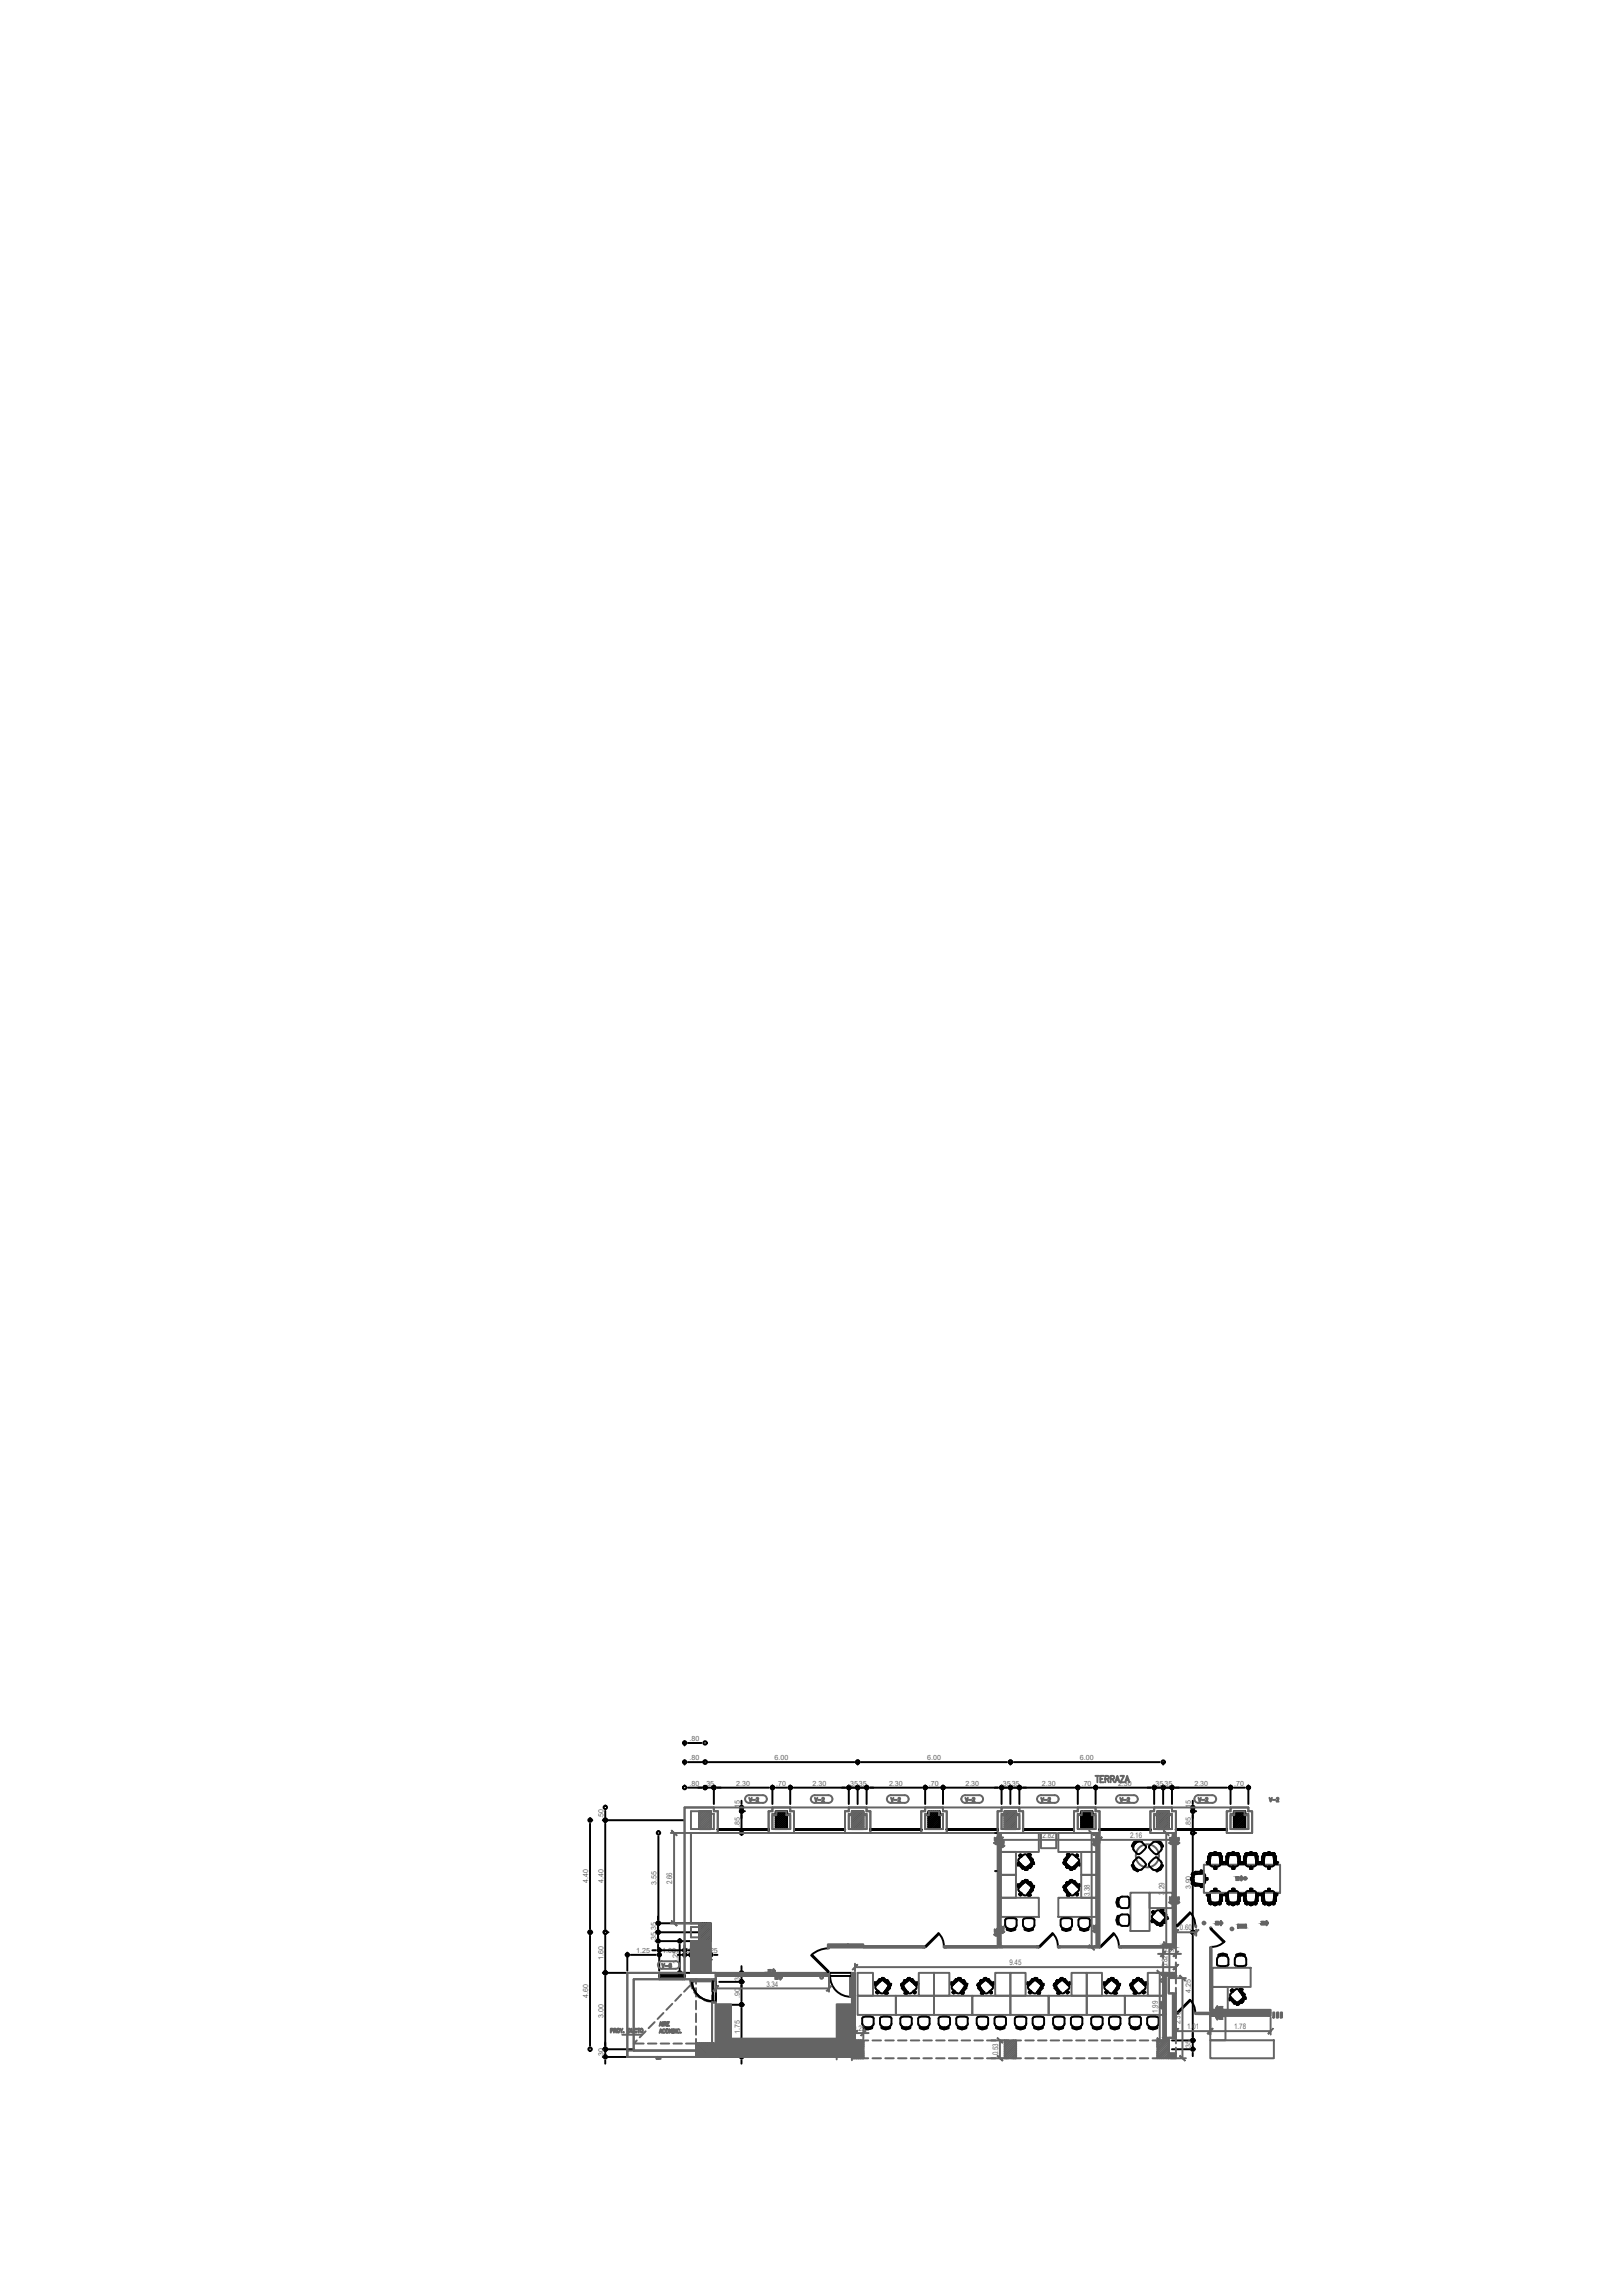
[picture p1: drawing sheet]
<svg xmlns="http://www.w3.org/2000/svg" width="210mm" height="297mm" viewBox="0 0 210 297" stroke-linecap="round" stroke-linejoin="round" font-family="sans-serif">
<defs><g id="words">
<g font-size="3.1" fill="#636466">
<text x="95.6" y="234.2">V-2</text>
<text x="104.1" y="234.2">V-2</text>
<text x="113.9" y="234.2">V-2</text>
<text x="133.3" y="234.2">V-2</text>
<text x="143.6" y="234.2">V-2</text>
<text x="153.8" y="234.2">V-2</text>
<text x="163" y="234.2">V-2</text>
</g>
<text font-size="3.1" x="84.3" y="255.8">V-6</text>
<g font-size="1" fill="#636466">
<text x="134.9" y="237.8">2.82</text>
<text x="146.2" y="237.8">2.16</text>
<text x="87" y="243.8" transform="rotate(-90 87 243.8)">2.66</text>
<text x="141" y="245.3" transform="rotate(-90 141 245.3)">3.38</text>
<text x="150.7" y="245.1" transform="rotate(-90 150.7 245.1)">3.29</text>
<text x="152.7" y="249.8">0.60</text>
<text x="99.2" y="257">3.34</text>
<text x="130.6" y="254.3">9.45</text>
<text x="150.6" y="252.5">0.37</text>
<text x="151.1" y="254.5" transform="rotate(-90 151.1 254.5)">0.82</text>
<text x="110.4" y="262.8">0.25</text>
<text x="149.8" y="260.4" transform="rotate(-90 149.8 260.4)">1.99</text>
<text x="152.8" y="261.9" transform="rotate(-90 152.8 261.9)">2.36</text>
<text x="153.6" y="262.5">1.01</text>
<text x="159.7" y="262.5">1.78</text>
<text x="129.2" y="265.9" transform="rotate(-90 129.2 265.9)">0.53</text>
</g>
<g font-size=".9" fill="#636466">
<text x="89.2" y="225.3">.80</text>
<text x="89.2" y="227.7">.80</text>
<text x="100.2" y="227.7">6.00</text>
<text x="120" y="227.7">6.00</text>
<text x="139.7" y="227.7">6.00</text>
<text x="89.2" y="231">.80 .35</text>
<text x="95.3" y="231">2.30</text>
<text x="100.5" y="231">.70</text>
<text x="105.2" y="231">2.30</text>
<text x="109.8" y="231">.35.35</text>
<text x="115" y="231">2.30</text>
<text x="120.2" y="231">.70</text>
<text x="124.9" y="231">2.30</text>
<text x="129.5" y="231">.35.35</text>
<text x="134.8" y="231">2.30</text>
<text x="140" y="231">.70</text>
<text x="144.7" y="231">2.30</text>
<text x="149.3" y="231">.35.35</text>
<text x="154.6" y="231">2.30</text>
<text x="159.7" y="231">.70</text>
<text x="78.1" y="235.3" transform="rotate(-90 78.1 235.3)">.50</text>
<text x="95.7" y="236.4" transform="rotate(-90 95.7 236.4)">.85</text>
<text x="95.7" y="234.2" transform="rotate(-90 95.7 234.2)">.15</text>
<text x="154.1" y="236.4" transform="rotate(-90 154.1 236.4)">.85</text>
<text x="154.1" y="234.2" transform="rotate(-90 154.1 234.2)">.15</text>
<text x="76.1" y="243.6" transform="rotate(-90 76.1 243.6)">4.40</text>
<text x="78.1" y="243.6" transform="rotate(-90 78.1 243.6)">4.40</text>
<text x="85" y="243.9" transform="rotate(-90 85 243.9)">3.55</text>
<text x="154.1" y="244.4" transform="rotate(-90 154.1 244.4)">3.90</text>
<text x="84.9" y="251.2" transform="rotate(-90 84.9 251.2)">.35</text>
<text x="84.9" y="249.9" transform="rotate(-90 84.9 249.9)">.35</text>
<text x="78.1" y="253.5" transform="rotate(-90 78.1 253.5)">1.60</text>
<text x="82.3" y="252.7">1.25</text>
<text x="85.7" y="252.7">1.00</text>
<text x="87.7" y="254.1" transform="rotate(-90 87.7 254.1)">1.25</text>
<text x="88.4" y="252.7">.25</text>
<text x="89" y="252.7">.325 .225</text>
<text x="95.7" y="256.5" transform="rotate(-90 95.7 256.5)">.35</text>
<text x="154.1" y="257.9" transform="rotate(-90 154.1 257.9)">4.25</text>
<text x="76.1" y="258.4" transform="rotate(-90 76.1 258.4)">4.60</text>
<text x="78.1" y="261.1" transform="rotate(-90 78.1 261.1)">3.00</text>
<text x="95.7" y="263.2" transform="rotate(-90 95.7 263.2)">1.75</text>
<text x="95.7" y="258.5" transform="rotate(-90 95.7 258.5)">.90</text>
<text x="78.1" y="266.3" transform="rotate(-90 78.1 266.3)">.30</text>
<text x="95.7" y="266.3" transform="rotate(-90 95.7 266.3)">.30</text>
<text x="154.1" y="265.2" transform="rotate(-90 154.1 265.2)">.35</text>
</g>
<text font-size=".3" fill="#636466" x="161" y="243.1">R</text>
</g></defs>
<!-- layer: T4 -->
<g fill="none" stroke="#636466" stroke-width=".25">
<path d="M124.9 232.2h1.8a.5 .5 0 0 1 .5 .5 .5 .5 0 0 1-.5 .5h-1.8M124.9 232.2a.5 .5 0 0 0-.5 .5 .5 .5 0 0 0 .5 .5M124.9 232.6l.2 .5 .2-.5M125.4 232.9h.3M125.9 232.7v-.1l.2 .1-.3 .4h.3M79 262.7h.3v-.2h-.3v.5M79.4 262.7h.3v-.2h-.3v.5M79.6 262.7l.1 .3M79.9 262.5h.1a.23 .23 0 0 1 .2 .2 .23 .23 0 0 1-.3 .2l-.1-.1zM80.2 262.5l.2 .2v.3M80.6 262.5l-.2 .2M80.7 262.9h.1"/>
<path d="M81.3 262.5a.26 .26 0 0 1 .3 .2 .26 .26 0 0 1-.3 .3zM81.7 262.5v.3l.1 .2 .2-.2v-.3M82.4 262.6a.15 .15 0 0 0-.2-.1 .15 .15 0 0 0-.1 .1v.2a.15 .15 0 0 0 .1 .2 .15 .15 0 0 0 .2-.2M82.5 262.5h.3M82.7 262.5v.5M83 262.5a.23 .23 0 0 1 .2 .2 .23 .23 0 0 1-.2 .2l-.1-.1zM85.4 262.1l.1-.5 .2 .5M85.4 263l.1-.5 .2 .5M85.4 261.9h.2M85.4 262.8h.2M85.8 261.6v.5M85.9 261.8h.3v-.2h-.3v.5"/>
<path d="M86 262.6v-.1a.22 .22 0 0 0-.3 .3 .22 .22 0 0 0 .3 .2v-.1M86.1 261.8l.1 .3M86.3 261.8h.2M86.6 261.6h-.3v.5h.3M86.9 262.5v.5l-.3-.5v.5M87.1 262.5a.25 .25 0 0 1 .2 .3 .25 .25 0 0 1-.2 .2zM87.5 262.5v.5M87.9 262.6l-.1-.1a.23 .23 0 0 0-.2 .3 .23 .23 0 0 0 .3 .2v-.1M88.1 263h.1"/>
<circle cx="86.3" cy="262.7" r=".22"/>
</g>
<!-- layer: CV -->
<g fill="none" stroke="#000" stroke-width=".25">
<path d="M76.2 235.5h.5M76.4 235.9v13.6M78 235.5h10.5M78.3 234.3v.7M78.3 235.9v13.6M85.2 237.6v10.8M88.6 225.3v.5M88.6 227.7v.6M88.6 231v.1M89 228h1.8M89 231.3h1.8M89 225.5h1.8"/>
<path d="M91.2 231.3h1.2M91.7 228h18.9M92.4 231v2.4M92.8 231.3h6.7M96 234.8v1.9M96.3 237.1h.1M100.4 231.3h1.4M102.3 231v2.4M102.7 231.3h6.7M109.8 231.3h2.3M109.8 231v2.4M111 228v.3"/>
<path d="M111 231v2.4M111.4 228h18.9M112.1 231v2.4M112.6 231.3h6.7M119.7 231v2.4M120.2 231.3h1.4M122 231v2.4M122.5 231.3h6.7M129.6 231.3h2.3M129.6 231v2.4M130.8 228v.3M130.8 231v2.4"/>
<path d="M131.2 228h18.9M131.9 231v2.4M132.3 231.3h6.8M139.5 231v2.4M139.9 231.3h1.5M141.8 231v2.4M142.2 231.3h6.7M149.4 231.3h2.3M149.4 231v2.4M150.5 228v.3M150.5 231v2.4M151.7 231v2.4"/>
<path d="M152.1 231.3h6.7M154.4 234.8v1.9M154.4 237.6v11.9M154.7 237.1h.1M159.2 231v2.4M159.7 231.3h1.4M161.6 231v2.4M76.2 250h.5M76.4 250.4v14.3M78 255.2h3M78.3 250.4v4.4M78.3 255.7v9"/>
<path d="M78.6 250h.1M81.2 252.6v2.4M81.6 252.9h3.3M84.8 250h6.8M84.8 251.1h6.8M84.9 248.8h6.7M85.2 248v.4M85.2 248.8v2.3M85.2 251.6v.4M85.3 252v3M87.6 255.2h4M88 251.6v3.2"/>
<path d="M88.5 252.9h2.3M88.6 251.6v1.6M89 252.3h.5M89.4 251.6v1.6M89.6 253.5h.5M90.5 251.6v2.2M90.5 253.5h.7M90.9 252.9h1.1M91.2 251.6v1.6M91.7 253.5h.4M92.4 252.9h.4M93 259.4h3.3"/>
<path d="M93.1 256.4h3.2M96 254.4v.4M96 255.2v1.2M96 256.8v2.1M96 259.8v4.9M154.4 250.4v13.1M154.7 250h.1M78 265.1h4.1M78 266.1h3M78.3 265.1v1M78.3 266.6v.4M93 265.1h3.3"/>
<path d="M93.1 266.1h3.2M96 265.1v1M96 266.6v.4M151.7 265.1h3M151.7 264h3M154.4 264v1.1M154.4 265.6v.4"/>
<circle cx="76.4" cy="235.5" r=".22"/>
<circle cx="78.3" cy="235.5" r=".22"/>
<circle cx="78.3" cy="233.8" r=".22"/>
<circle cx="85.2" cy="237.1" r=".22"/>
<circle cx="88.6" cy="225.5" r=".22"/>
<circle cx="88.6" cy="228" r=".22"/>
<circle cx="88.6" cy="231.3" r=".22"/>
<circle cx="91.2" cy="228" r=".22"/>
<circle cx="91.2" cy="231.3" r=".22"/>
<circle cx="91.2" cy="225.5" r=".22"/>
<circle cx="92.4" cy="231.3" r=".22"/>
<circle cx="96" cy="237.1" r=".22"/>
<circle cx="102.3" cy="231.3" r=".22"/>
<circle cx="109.9" cy="231.3" r=".22"/>
<circle cx="111" cy="228" r=".22"/>
<circle cx="111" cy="231.3" r=".22"/>
<circle cx="112.2" cy="231.3" r=".22"/>
<circle cx="119.7" cy="231.3" r=".22"/>
<circle cx="122" cy="231.3" r=".22"/>
<circle cx="129.6" cy="231.3" r=".22"/>
<circle cx="130.8" cy="228" r=".22"/>
<circle cx="130.8" cy="231.3" r=".22"/>
<circle cx="131.9" cy="231.3" r=".22"/>
<circle cx="139.5" cy="231.3" r=".22"/>
<circle cx="141.8" cy="231.3" r=".22"/>
<circle cx="149.4" cy="231.3" r=".22"/>
<circle cx="150.5" cy="228" r=".22"/>
<circle cx="150.5" cy="231.3" r=".22"/>
<circle cx="151.7" cy="231.3" r=".22"/>
<circle cx="154.4" cy="237.1" r=".22"/>
<circle cx="159.3" cy="231.3" r=".22"/>
<circle cx="161.6" cy="231.3" r=".22"/>
<circle cx="76.4" cy="250" r=".22"/>
<circle cx="78.3" cy="250" r=".22"/>
<circle cx="78.3" cy="255.2" r=".22"/>
<circle cx="81.2" cy="252.9" r=".22"/>
<circle cx="85.2" cy="251.1" r=".22"/>
<circle cx="85.2" cy="250" r=".22"/>
<circle cx="85.2" cy="248.8" r=".22"/>
<circle cx="85.3" cy="252.3" r=".22"/>
<circle cx="88" cy="251.1" r=".22"/>
<circle cx="88.6" cy="252.3" r=".22"/>
<circle cx="89.4" cy="252.9" r=".22"/>
<circle cx="90.5" cy="252.9" r=".22"/>
<circle cx="90.5" cy="253.5" r=".22"/>
<circle cx="91.2" cy="253.5" r=".22"/>
<circle cx="91.2" cy="252.9" r=".22"/>
<circle cx="92" cy="252.9" r=".22"/>
<circle cx="96" cy="259.4" r=".22"/>
<circle cx="96" cy="256.4" r=".22"/>
<circle cx="96" cy="255.2" r=".22"/>
<circle cx="154.4" cy="250" r=".22"/>
<circle cx="76.4" cy="265.1" r=".22"/>
<circle cx="78.3" cy="266.1" r=".22"/>
<circle cx="78.3" cy="265.1" r=".22"/>
<circle cx="96" cy="266.1" r=".22"/>
<circle cx="96" cy="265.1" r=".22"/>
<circle cx="154.4" cy="265.1" r=".22"/>
<circle cx="154.4" cy="264" r=".22"/>
</g>
<!-- layer: T3 -->
<g fill="none" stroke="#636466" stroke-width=".25">
<path d="M141.8 229.8h.4M142 229.8v.8M142.4 230.2h.3M142.8 229.8h-.4v.8h.4M143 230.2l.4-.1 .1-.3h-.5v.8M143.3 230.2l.2 .4M143.7 230.2l.4-.1 .1-.3h-.5v.8M144 230.2l.2 .4M144.3 230.6l.3-.8 .3 .8M144.4 230.3h.4M145 229.8h.5l-.5 .8h.5M145.6 230.6l.3-.8 .2 .8"/>
<path d="M145.7 230.3h.3"/>
</g>
<!-- layer: C2 -->
<g fill="none" stroke="#000" stroke-width=".25">
<path d="M90.7 234.3l-.2 .2M90.9 234.3l-.4 .5M91.2 234.3l-.7 .7M91.4 234.3l-.9 1M91.7 234.3l-1.2 1.2M92 234.3l-1.5 1.5M92 234.8l-1.5 1.5M92 234.6l-1.5 1.4M92 235.1l-1.5 1.4M92 235.3l-1.3 1.3M92 235.6l-1.1 1M92 235.8l-.8 .8"/>
<path d="M92 236.1l-.6 .5M92 236.4l-.3 .2M92 236.6h.1M100.5 234.3l-.1 .2M100.8 234.3l-.4 .5M101.1 234.3l-.7 .7M101.3 234.3l-.9 1M101.6 234.3l-1.2 1.2M101.8 234.3l-1.4 1.5M101.9 234.8l-1.5 1.5M101.9 234.6l-1.5 1.4M101.9 235.1l-1.5 1.4"/>
<path d="M101.9 235.3l-1.4 1.3M101.9 235.6l-1.1 1M101.9 235.8l-.8 .8M101.9 236.1l-.6 .5M101.9 236.4l-.3 .2M101.9 236.6h-.1M110.4 234.3l-.2 .2M110.7 234.3l-.5 .5M110.9 234.3l-.7 .7M111.2 234.3l-1 1M111.4 234.3l-1.2 1.2M111.7 234.3l-1.5 1.5"/>
<path d="M111.7 234.8l-1.5 1.5M111.7 234.6l-1.5 1.4M111.7 235.1l-1.5 1.4M111.7 235.3l-1.3 1.3M111.7 235.6l-1 1M111.7 235.8l-.8 .8M111.7 236.1l-.5 .5M111.7 236.4l-.3 .2M111.7 236.6h.1M120.3 234.3l-.2 .2M120.6 234.3l-.5 .5M120.8 234.3l-.7 .7"/>
<path d="M121.1 234.3l-1 1M121.3 234.3l-1.2 1.2M121.6 234.3l-1.5 1.5M121.6 234.6l-1.5 1.4M121.6 235.1l-1.5 1.4M121.6 235.8l-.8 .8M121.6 236.4l-.3 .2M121.6 236.6h.1M121.6 234.8l-1.5 1.5M121.6 235.3l-1.3 1.3M121.6 235.6l-1 1M121.6 236.1l-.5 .5"/>
<path d="M130.2 234.3l-.2 .2M130.4 234.3l-.4 .5M130.7 234.3l-.7 .7M131 234.3l-1 1M131.2 234.3l-1.2 1.2M131.5 234.3l-1.5 1.5M131.5 234.8l-1.5 1.5M131.5 234.6l-1.5 1.4M131.5 235.1l-1.5 1.4M131.5 235.3l-1.3 1.3M131.5 235.6l-1.1 1M131.5 235.8l-.8 .8"/>
<path d="M131.5 236.1l-.5 .5M131.5 236.4l-.3 .2M131.5 236.6h.1M140.1 234.3l-.2 .2M140.3 234.3l-.4 .5M140.6 234.3l-.7 .7M140.8 234.3l-.9 1M141.1 234.3l-1.2 1.2M141.4 234.3l-1.5 1.5M141.4 234.8l-1.5 1.5M141.4 234.6l-1.5 1.4M141.4 235.1l-1.5 1.4"/>
<path d="M141.4 235.3l-1.3 1.3M141.4 235.6l-1.1 1M141.4 235.8l-.8 .8M141.4 236.1l-.6 .5M141.4 236.4l-.3 .2M141.4 236.6h.1M150 234.3l-.2 .2M150.2 234.3l-.4 .5M150.5 234.3l-.7 .7M150.7 234.3l-.9 1M151 234.3l-1.2 1.2M151.2 234.3l-1.4 1.5"/>
<path d="M151.3 234.8l-1.5 1.5M151.3 234.6l-1.5 1.4M151.3 235.1l-1.5 1.4M151.3 235.3l-1.3 1.3M151.3 235.6l-1.1 1M151.3 235.8l-.8 .8M151.3 236.1l-.6 .5M151.3 236.4l-.3 .2M151.3 236.6h-.1M159.8 234.3l-.1 .2M160.1 234.3l-.4 .5M160.3 234.3l-.6 .7"/>
<path d="M160.6 234.3l-.9 1M160.9 234.3l-1.2 1.2M161.1 234.3l-1.4 1.5M161.1 234.8l-1.4 1.5M161.1 234.6l-1.4 1.4M161.1 235.1l-1.4 1.4M161.1 235.3l-1.3 1.3M161.1 235.6l-1 1M161.1 235.8l-.8 .8M161.1 236.1l-.5 .5M161.1 236.4l-.2 .2M161.1 236.6h.1"/>
<path d="M90.7 248.8l-.2 .2M90.9 248.8l-.4 .4M91.2 248.8l-.7 .7M91.4 248.8l-.9 1M91.7 248.8l-1.2 1.2M92 248.8l-1.5 1.5M92 249.3l-1.5 1.5M92 249.1l-1.5 1.4M92 249.6l-1.5 1.4M92 249.8l-1.3 1.3M92 250.1l-1.1 1M92 250.3l-.8 .8"/>
<path d="M92 250.6l-.6 .5M92 250.9l-.3 .2M92 251.1h.1M90.3 264.4l-.2 .1M90.5 264.4l-.4 .4M90.8 264.4l-.7 .7M91 264.4l-.9 .9M91.3 264.4l-1.2 1.2M91.5 264.4l-1.4 1.4M91.8 264.4l-1.5 1.5M92 264.4l-1.4 1.5M92.3 264.4l-1.5 1.5"/>
<path d="M92.4 264.5l-1.3 1.4M92.4 264.8l-1.1 1.1M92.4 265.1l-.8 .8M92.4 265.3l-.6 .6M92.4 265.6l-.3 .3M92.4 265.8v.1"/>
</g>
<!-- layer: C -->
<path d="M90.5 234.3h1.5v2.3h-1.5zM100.4 234.3h1.5v2.3h-1.5zM110.2 234.3h1.5v2.3h-1.5zM120.1 234.3h1.5v2.3h-1.5zM130 234.3h1.5v2.3h-1.5zM139.9 234.3h1.5v2.3h-1.5zM149.8 234.3h1.5v2.3h-1.5zM159.7 234.3h1.4v2.3h-1.4zM90.5 248.8h1.5v2.3h-1.5zM90.1 264.4h2.3v1.5h-2.3z" fill="none" stroke="#000" stroke-width=".25"/>
<!-- layer: M -->
<path d="M92.9 237.1h-3.5v11.7M85.3 255.2h-4.1v10.9h11.4v-6.7M85.3 256.1h-3.3v9.2h8.1M88.6 256.1h4M89.4 249.3v1.3M89.4 251.1v4.1h3.2v1.2M92.1 256.1v.3M92.1 259.4v5M92.1 259h.5" fill="none" stroke="#636466" stroke-width=".25"/>
<!-- layer: MU -->
<path d="M92.9 237.1v-2.8h-.5v-.5h-3.8v22.3M100 233.8h2.3v.5h.5v2.8h-3.3v-2.8M109.4 237.1v-2.8h.4v-.5h2.3v.5h.5v2.8M119.2 237.1v-2.8h.5v-.5h2.3v.5h.5v2.8M129.1 234.3h.5v-.5h2.3v.5h.5v2.8h-3.3zM139 234.3h.5v-.5h2.3v.5h.5v2.8h-3.3zM152.2 234.3h-.5v-.5h-2.3v.5h-.5v2.8h3.3M159.2 233.8h2.4v.5h.4v2.8h-3.2v-2.8h.4z" fill="none" stroke="#636466" stroke-width=".25"/>
<!-- layer: COL -->
<g fill="none" stroke="#636466" stroke-width=".25">
<path d="M89.4 234.3h2.6v.4h.4v1.9h-3zM100.4 234.7h-.4v1.9h2.3v-1.9h-.4M100.5 234.3h1.3M110.2 234.7h-.4v1.9h2.3v-1.9h-.4M120.1 234.7h-.4v1.9h2.3v-1.9h-.4M120.2 234.3h1.3M130 234.7h-.4v1.9h2.3v-1.9h-.4M139.9 234.7h-.4v1.9h2.3v-1.9h-.4M140 234.3h1.3M149.8 234.7h-.4v1.9h2.3v-1.9h-.4M152.2 234.3v2.8M159.7 234.7h-.5v1.9h2.4v-1.9h-.5"/>
<path d="M159.7 234.3h1.4"/>
</g>
<!-- layer: M2 -->
<path d="M92.4 233.8h7.6M102.3 233.8h7.5M112.1 233.8h7.6M122 233.8h7.6M131.9 233.8h7.6M141.8 233.8h7.6M151.7 233.8h7.5" fill="none" stroke="#636466" stroke-width=".25"/>
<!-- layer: PU -->
<path d="M89.3 256.1h2.8v.2h-2.8zM92.1 259l.2-.1h.3v.1M92.1 256.1l.2 .1h.3v-.1M92.1 256.5v1.1M92.1 258.2v1.1M92.6 256.5v1.1M92.6 258.2v1" fill="none" stroke="#636466" stroke-width=".25"/>
<!-- layer: V -->
<path d="M92.9 237.1h36.2M93.1 236.6h6.1M103 236.6h6.1M112.9 236.6h6.1M122.8 236.6h6.1M132.7 236.6h6M142.5 236.6h6.1M152.4 236.6h6.1M85 266.1v.2h.2v.1h.3v-.3M85 266.3h.2v.1h-.2z" fill="none" stroke="#636466" stroke-width=".25"/>
<!-- layer: P -->
<g fill="none" stroke="#636466" stroke-width=".25">
<path d="M87 259.2l-.8 .8M88.1 258l-.7 .9M89.3 256.9l-.8 .8M89.7 256.5l.4-.4v.6M90.1 257.2v1.1M90.1 258.9v1.1M82.4 264l-.4 .4h1.3M83.6 262.8l-.8 .8M83.8 264.4h1.1M84.7 261.6l-.8 .8M85.5 264.4h1.1M85.9 260.4l-.8 .8"/>
<path d="M87.2 264.4h1.1M90.1 260.5v1.1M90.1 262.2v1M90.1 263.8v.6h-1.3"/>
</g>
<!-- layer: L4 -->
<path d="M80.5 263.2h2.5" fill="none" stroke="#636466" stroke-width=".25"/>
<!-- layer: PROY -->
<path d="M89.3 256.3l.3 1M89.8 257.7l.8 .8M91.1 258.7l1 .3" fill="none" stroke="#636466" stroke-width=".25"/>
<!-- layer: MURO -->
<path d="M89.4 249.3h1.1M89.4 248.8h1.1M89.4 251.1h1.1M89.4 250.6h1.1" fill="none" stroke="#636466" stroke-width=".25"/>
<!-- layer: A-MUEB -->
<g fill="none" stroke="#636466" stroke-width=".25">
<path d="M129.5 239.6h2v3h-2zM129.5 237.1h4.9v2.5h-4.9zM134.7 237.1h2v2h-2zM137 237.1h4.9v2.5h-4.9zM139.9 239.6h2v3h-2zM89.4 251.1h2.6v4.1h-2.6M89.6 251.3h2.2v3.8h-2.2zM89.6 255h2.2M89.6 254.9h2.2M89.6 254.8h2.2M89.6 254.6h2.2M89.6 254.5h2.2"/>
<path d="M89.6 254.4h2.2M89.6 254.2h2.2M89.6 254.1h2.2M89.6 254h2.2M89.6 253.8h2.2M89.6 253.7h2.2M89.6 253.6h2.2M89.6 253.5h2.2M89.6 253.3h2.2M89.6 253.2h2.2M89.6 253.1h2.2M89.6 252.9h2.2"/>
<path d="M89.6 252.8h2.2M89.6 252.7h2.2M89.6 252.5h2.2M89.6 252.4h2.2M89.6 252.3h2.2M89.6 252.1h2.2M89.6 252h2.2M89.6 251.9h2.2M89.6 251.7h2.2M89.6 251.6h2.2M89.6 251.5h2.2M89.6 251.3h2.2"/>
<path d="M92.6 259.3h2v6.4h-2zM92.8 259.4h1.7v6.2h-1.7zM92.8 260h1.7M92.8 259.8h1.7M92.8 259.7h1.7M92.8 259.6h1.7M108.3 259.3h2l-.1 6.4h-1.9zM108.4 259.4h1.7v6.2h-1.7zM108.4 260h1.7M108.4 259.8h1.7M108.4 259.7h1.7M108.4 259.6h1.7"/>
<path d="M111 255.2h2v3h-2zM111 258.2h4.9v2.5h-4.9zM115.9 258.2h5v2.5h-5zM118.9 255.2h2v3h-2zM120.9 255.2h2v3h-2zM120.9 258.2h4.9v2.5h-4.9zM125.8 258.2h5v2.5h-5zM128.8 255.2h2v3h-2zM129.5 242.6h2v2.9h-2zM129.5 245.5h4.9v2.5h-4.9zM130.8 255.2h1.9v3h-1.9zM130.8 258.2h4.9v2.5h-4.9z"/>
<path d="M135.7 258.2h4.9v2.5h-4.9zM137 245.5h4.9v2.5h-4.9zM138.7 255.2h1.9v3h-1.9zM139.9 242.6h2v2.9h-2zM140.6 255.2h2v3h-2zM140.6 258.2h5v2.5h-5zM145.6 258.2h4.9v2.5h-4.9zM146.3 244.9h2.5v4.9h-2.5zM148.5 255.2h2v3h-2zM148.8 244.9h2.9v2h-2.9zM155.8 241.2h9.9v3.7h-9.9zM156.9 257.1h2v2.9h-2z"/>
<path d="M156.9 254.6h4.9v2.5h-4.9zM92.8 265.5h1.7M92.8 265.4h1.7M92.8 265.2h1.7M92.8 265.1h1.7M92.8 265h1.7M92.8 264.8h1.7M92.8 264.7h1.7M92.8 264.6h1.7M92.8 264.4h1.7M92.8 264.3h1.7M92.8 264.2h1.7"/>
<path d="M92.8 264h1.7M92.8 263.9h1.7M92.8 263.8h1.7M92.8 263.6h1.7M92.8 263.5h1.7M92.8 263.4h1.7M92.8 263.3h1.7M92.8 263.1h1.7M92.8 263h1.7M92.8 262.9h1.7M92.8 262.7h1.7M92.8 262.6h1.7"/>
<path d="M92.8 262.5h1.7M92.8 262.3h1.7M92.8 262.2h1.7M92.8 262.1h1.7M92.8 261.9h1.7M92.8 261.8h1.7M92.8 261.7h1.7M92.8 261.5h1.7M92.8 261.4h1.7M92.8 261.3h1.7M92.8 261.1h1.7M92.8 261h1.7"/>
<path d="M92.8 260.9h1.7M92.8 260.7h1.7M92.8 260.6h1.7M92.8 260.5h1.7M92.8 260.4h1.7M92.8 260.2h1.7M92.8 260.1h1.7M94.6 263.7h13.7v2h-13.7zM94.7 263.9h13.4v1.7h-13.4zM94.9 263.9v1.7M95 263.9v1.7M95.1 263.9v1.7"/>
<path d="M95.3 263.9v1.7M95.4 263.9v1.7M95.5 263.9v1.7M95.7 263.9v1.7M95.8 263.9v1.7M95.9 263.9v1.7M96.1 263.9v1.7M96.2 263.9v1.7M96.3 263.9v1.7M96.4 263.9v1.7M96.6 263.9v1.7M96.7 263.9v1.7"/>
<path d="M96.8 263.9v1.7M97 263.9v1.7M97.1 263.9v1.7M97.2 263.9v1.7M97.4 263.9v1.7M97.5 263.9v1.7M97.6 263.9v1.7M97.8 263.9v1.7M97.9 263.9v1.7M98 263.9v1.7M98.2 263.9v1.7M98.3 263.9v1.7"/>
<path d="M98.4 263.9v1.7M98.6 263.9v1.7M98.7 263.9v1.7M98.8 263.9v1.7M99 263.9v1.7M99.1 263.9v1.7M99.2 263.9v1.7M99.3 263.9v1.7M99.5 263.9v1.7M99.6 263.9v1.7M99.7 263.9v1.7M99.9 263.9v1.7"/>
<path d="M100 263.9v1.7M100.1 263.9v1.7M100.3 263.9v1.7M100.4 263.9v1.7M100.5 263.9v1.7M100.7 263.9v1.7M100.8 263.9v1.7M100.9 263.9v1.7M101.1 263.9v1.7M101.2 263.9v1.7M101.3 263.9v1.7M101.5 263.9v1.7"/>
<path d="M101.6 263.9v1.7M101.7 263.9v1.7M101.9 263.9v1.7M102 263.9v1.7M102.1 263.9v1.7M102.2 263.9v1.7M102.4 263.9v1.7M102.5 263.9v1.7M102.6 263.9v1.7M102.8 263.9v1.7M102.9 263.9v1.7M103 263.9v1.7"/>
<path d="M103.2 263.9v1.7M103.3 263.9v1.7M103.4 263.9v1.7M103.6 263.9v1.7M103.7 263.9v1.7M103.8 263.9v1.7M104 263.9v1.7M104.1 263.9v1.7M104.2 263.9v1.7M104.4 263.9v1.7M104.5 263.9v1.7M104.6 263.9v1.7"/>
<path d="M104.8 263.9v1.7M104.9 263.9v1.7M105 263.9v1.7M105.1 263.9v1.7M105.3 263.9v1.7M105.4 263.9v1.7M105.5 263.9v1.7M105.7 263.9v1.7M105.8 263.9v1.7M105.9 263.9v1.7M106.1 263.9v1.7M106.2 263.9v1.7"/>
<path d="M106.3 263.9v1.7M106.5 263.9v1.7M106.6 263.9v1.7M106.7 263.9v1.7M106.9 263.9v1.7M107 263.9v1.7M107.1 263.9v1.7M107.3 263.9v1.7M107.4 263.9v1.7M107.5 263.9v1.7M107.7 263.9v1.7M107.8 263.9v1.7"/>
<path d="M107.9 263.9v1.7M108 263.9v1.7M108.4 265.5h1.7M108.4 265.4h1.7M108.4 265.2h1.7M108.4 265.1h1.7M108.4 265h1.7M108.4 264.8h1.7M108.4 264.7h1.7M108.4 264.6h1.7M108.4 264.4h1.7M108.4 264.3h1.7"/>
<path d="M108.4 264.2h1.7M108.4 264h1.7M108.4 263.9h1.7M108.4 263.8h1.7M108.4 263.6h1.7M108.4 263.5h1.7M108.4 263.4h1.7M108.4 263.3h1.7M108.4 263.1h1.7M108.4 263h1.7M108.4 262.9h1.7M108.4 262.7h1.7"/>
<path d="M108.4 262.6h1.7M108.4 262.5h1.7M108.4 262.3h1.7M108.4 262.2h1.7M108.4 262.1h1.7M108.4 261.9h1.7M108.4 261.8h1.7M108.4 261.7h1.7M108.4 261.5h1.7M108.4 261.4h1.7M108.4 261.3h1.7M108.4 261.1h1.7"/>
<path d="M108.4 261h1.7M108.4 260.9h1.7M108.4 260.7h1.7M108.4 260.6h1.7M108.4 260.5h1.7M108.4 260.4h1.7M108.4 260.2h1.7M108.4 260.1h1.7M156.6 264h8.3v2.3h-8.3zM156.6 260.8h2v3.2h-2z"/>
<circle cx="148.5" cy="240.1" r="1.49"/>
</g>
<!-- layer: A-PUER -->
<g fill="#fff" stroke="#fff" stroke-width=".13">
<path d="M89.5 256.2l2.8 .1h-2.8zM89.5 256.2l2.8 .1v-.1z"/>
<path d="M92.3 258.9l.3 .1h-.3zM92.3 258.9l.3 .1v-.1z"/>
<path d="M92.3 256.1l.3 .1h-.3zM92.3 256.1l.3 .1v-.1z"/>
<path d="M110 255.6v2.7h.1zM110 255.6h.1v2.7z"/>
<path d="M107.3 255.2v.4h.1zM107.3 255.2h.1v.4z"/>
<path d="M110.1 255.2v.4h.1zM110.1 255.2h.1v.4z"/>
<path d="M89.5 256.2l2.8 .1h-2.8zM89.5 256.2l2.8 .1v-.1z"/>
<path d="M92.3 258.9l.3 .1h-.3zM92.3 258.9l.3 .1v-.1z"/>
<path d="M92.3 256.1l.3 .1h-.3zM92.3 256.1l.3 .1v-.1z"/>
</g>
<!-- layer: A-PUER-BARR -->
<g fill="none" stroke="#000" stroke-width=".25">
<path d="M89.5 256.2a2.66 2.66 0 0 0 2.8 2.7M92.3 256.2v2.7M92.6 256.2v2.7M105 253l.1-.1 2.1 2.1-.1 .1zM107.1 252.1a3.3 3.3 0 0 0-2 .8M107.4 255.2h2.7M107.4 255.6h2.7M107.4 255.6a2.66 2.66 0 0 0 2.7 2.7M119.7 251.8l1.7-1.7 .1 .1-1.6 1.7zM121.4 250.1a2.21 2.21 0 0 1 .7 1.7M134.5 251.8l1.7-1.7 .1 .1-1.7 1.7zM136.2 250.1a2.21 2.21 0 0 1 .7 1.7"/>
<path d="M144.1 250.1l.1 .1-1.7 1.7-.1-.1zM144.1 250.1a2.21 2.21 0 0 1 .7 1.7M154 247.4l.1 .1-1.7 1.7-.1-.1zM154 258.7l.1 .1-1.7 1.7-.1-.1zM154 247.4a2.21 2.21 0 0 1 .7 1.7M154 258.7a2.21 2.21 0 0 1 .7 1.7M156.7 249.6l.1-.1 1.7 1.7-.1 .1zM158.5 251.2a2.21 2.21 0 0 1-1.7 .7"/>
</g>
<!-- layer: A-PUER -->
<path d="M89.5 256.2h2.8v.1h-2.8zM92.3 256.1h.3v.1h-.3zM92.3 258.9h.3v.1h-.3zM107.3 255.2h.1v.4h-.1zM110 255.6h.1v2.7h-.1zM110.1 255.2h.1v.4h-.1z" fill="none" stroke="#636466" stroke-width=".25"/>
<!-- layer: A-VENT -->
<path d="M85 266.1h.1v.1v-.1l-.1 .1zM85 266.1l.1 .1h-.1z" fill="none" stroke="#636466" stroke-width=".25"/>
<g fill="none" stroke="#000" stroke-width=".25">
<path d="M92.9 236.6h.1l-.1 .1h.1v-.1v.1h-.1zM92.9 236.7h6.5zM93 236.7h.1M93 236.6h6.4M93 236.7h6.4M99.4 236.6h.1v.1h-.1zM99.4 236.7h.1M99.4 236.6v.1h-.1h.1zM102.8 236.6h.1l-.1 .1h.1v-.1l-.1 .1h.1h-.1zM102.8 236.7h6.5zM102.9 236.7h.1M102.9 236.6h6.3"/>
<path d="M102.9 236.7h6.3M109.2 236.6h.2v.1h-.2h.1zM109.2 236.7h.1M109.2 236.6l.1 .1h-.1h.1zM112.6 236.6h.1v.1v-.1v.1h.1h-.2zM112.7 236.7h6.5zM112.7 236.7h.1M112.7 236.6h6.4M112.7 236.7h6.4M119.1 236.6h.1v.1h-.1h.1zM119.1 236.7h.1M119.1 236.6l.1 .1z"/>
<path d="M122.5 236.6h.1l-.1 .1h.1h-.1l.1-.1v.1h-.1zM122.6 236.7h6.5zM122.6 236.7h.1M122.6 236.6h6.4M122.6 236.7h6.4M129 236.6h.1v.1h-.1h.1zM129 236.7h.1M129 236.6v.1zM132.4 236.6h.1l-.1 .1h.1h-.1zM132.4 236.7l.1-.1v.1zM132.4 236.7h6.5zM132.5 236.6h6.4"/>
<path d="M132.5 236.7h6.4M138.9 236.6l.1 .1h-.1zM138.9 236.6h.1v.1h-.1h.1zM142.3 236.6h.1l-.1 .1h.1h-.1zM142.3 236.7l.1-.1v.1zM142.3 236.7h6.5zM142.4 236.6h6.4M142.4 236.7h6.4M148.8 236.6h.1v.1h-.1h.1zM148.8 236.7h.1M148.8 236.6l.1 .1h-.2h.1zM152.2 236.6h.1l-.1 .1h.1v-.1v.1h-.1z"/>
<path d="M152.2 236.7h6.5zM152.3 236.7h.1M152.3 236.6h6.4M152.3 236.7h6.4M158.7 236.6h.1v.1h-.1zM158.7 236.7h.1M158.7 236.6v.1z"/>
</g>
<!-- layer: A-MURO-ACHU -->
<g fill="#636466" stroke="#636466" stroke-width=".13">
<path d="M151.2 257.9h.6z"/>
<path d="M129.1 237.1h.4z"/>
<path d="M141.9 237.1h.4z"/>
<path d="M110.2 255.2h.4z"/>
<path d="M102.3 255.2h5z"/>
<path d="M92.6 255.2h14.7v.4z"/>
<path d="M107.1 252h3.7z"/>
<path d="M150.5 255.2l1.7 .4v-.4zM150.5 255.2l1.7 .4h-1.7z"/>
<path d="M151.8 255.6l.4 .3v-.3zM151.8 255.6l.4 .3h-.4z"/>
<path d="M151.2 255.9h1zM151.2 255.9h1z"/>
<path d="M151.2 255.9l.1 2zM151.2 255.9l.1 2z"/>
<path d="M151.2 257.9h1zM151.2 257.9h1z"/>
<path d="M151.8 257.9h.4zM151.8 257.9h.4z"/>
<path d="M150.5 255.6l.4 2.6v-2.6zM150.5 255.6l.4 2.6h-.4z"/>
<path d="M150.5 258.2l.4 2.5v-2.5zM150.5 258.2l.4 2.5h-.4z"/>
<path d="M151.8 257.9l.4 5.7v-5.7zM151.8 257.9l.4 5.7h-.4z"/>
<path d="M150.5 260.7l.4 2.9v-2.9zM150.5 260.7l.4 2.9h-.4z"/>
<path d="M150.5 263.6h1.7zM150.5 263.6h1.7z"/>
<path d="M150.5 263.6l.8 .4v-.4zM150.5 263.6l.8 .4h-.8z"/>
<path d="M156.6 260l7.8 .8v-.8zM156.6 260l7.8 .8h-7.8z"/>
<path d="M129.1 237.1l.4 14.9v-14.9zM129.1 237.1l.4 14.9h-.4z"/>
<path d="M141.9 237.1l.4 14.9v-14.9zM141.9 237.1l.4 14.9h-.4z"/>
<path d="M110.2 255.2l.4 8.8v-8.8zM110.2 255.2l.4 8.8h-.4z"/>
<path d="M151.8 237.1l.4 14.5v-14.5zM151.8 237.1l.4 14.5h-.4z"/>
<path d="M150.5 251.6l1.7 .4v-.4zM150.5 251.6l1.7 .4h-1.7z"/>
<path d="M102.7 255.2h4.6zM102.3 255.2h5zM92.6 255.2h14.7z"/>
<path d="M92.6 255.6h14.7zM92.6 255.2l14.7 .4h-14.7z"/>
<path d="M151.3 265.6l.9 .7v-.7zM151.3 265.6l.9 .7h-.9z"/>
<path d="M92.6 265.7l17.6 .4v-.4zM92.6 265.7l17.6 .4h-17.6z"/>
<path d="M108.3 251.6h3.4zM107.1 251.6h4.6z"/>
<path d="M107.1 251.6l4.6 .4v-.4zM107.1 251.6l4.6 .4h-4.6z"/>
</g>
<!-- layer: A-MURO-YESO -->
<path d="M129.1 237.1h.4v14.9h-.4zM141.9 237.1h.4v14.9h-.4zM151.8 237.1h.4v14.9h-1.7v-.4h1.3zM92.6 255.2h14.7v.4h-14.7zM107.1 251.6h4.6v.4h-4.6zM110.2 255.2h.4v8.8h-.4zM150.5 255.2h1.7v.7h-.9v2h.9v5.7h-.9v2h.9v.7h-.9v-2.3h-.8zM150.9 255.6h.9v.3h-.6v2h.6v5.7h-.9zM152.2 255.2v.7M156.6 260h7.8v.8h-7.8z" fill="none" stroke="#636466" stroke-width=".25"/>
<!-- layer: 0 -->
<g fill="#636466" stroke="#636466" stroke-width=".13">
<path d="M160.2 242.9l.1 .3h-.3z"/>
<path d="M157.3 248.6h.4l-.2 .3z"/>
<path d="M163.2 248.6h.4l-.2 .3z"/>
<path d="M157.8 259.6h.4l-.2 .3z"/>
<path d="M158 260.9l.2 .3h-.4z"/>
<path d="M99.4 254.9h.4l-.2 .3z"/>
<path d="M100.5 255.7l.2 .3h-.4z"/>
<path d="M160.2 249l1.1 .4v-.4zM160.2 249l1.1 .4h-1.1z"/>
<path d="M128.7 237.8l.3 .1h-.3zM128.7 237.9v.2l.3-.2z"/>
<path d="M129 237.8l.1 .1v-.1zM129 237.8l.1 .1h-.1z"/>
<path d="M129 237.9l.1 .2v-.2zM129 237.9l.1 .2h-.1z"/>
<path d="M160 242.8l.3 .1v-.1zM160 242.8l.3 .1h-.3z"/>
<path d="M128.7 249.6l.3 .2h-.3zM128.7 249.8v.2l.3-.2z"/>
<path d="M129 249.6l.1 .2v-.2zM129 249.6l.1 .2h-.1z"/>
<path d="M129 249.8l.1 .2v-.2zM129 249.8l.1 .2h-.1z"/>
<path d="M157.3 248.9l.4 .1v-.1zM157.3 248.9l.4 .1h-.4z"/>
<path d="M163.2 248.9l.4 .1v-.1zM163.2 248.9l.4 .1h-.4z"/>
<path d="M150.1 259l.3 .2h-.3zM150.1 259.2v.2l.3-.2z"/>
<path d="M150.4 259l.1 .2v-.2zM150.4 259l.1 .2h-.1z"/>
<path d="M150.4 259.2l.1 .2v-.2zM150.4 259.2l.1 .2h-.1z"/>
<path d="M157.8 259.9l.4 .1v-.1zM157.8 259.9l.4 .1h-.4z"/>
<path d="M157.8 260.8l.4 .1v-.1zM157.8 260.8l.4 .1h-.4z"/>
<path d="M151.4 245.4l.3 .2h-.3zM151.4 245.6v.2l.3-.2z"/>
<path d="M151.7 245.4l.1 .2v-.2zM151.7 245.4l.1 .2h-.1z"/>
<path d="M151.7 245.6l.1 .2v-.2zM151.7 245.6l.1 .2h-.1z"/>
<path d="M151.4 237.8l.3 .1h-.3zM151.4 237.9v.2l.3-.2z"/>
<path d="M151.7 237.8l.1 .1v-.1zM151.7 237.8l.1 .1h-.1z"/>
<path d="M151.7 237.9l.1 .2v-.2zM151.7 237.9l.1 .2h-.1z"/>
<path d="M141.5 249.1l.3 .2h-.3zM141.5 249.3v.2l.3-.2z"/>
<path d="M141.8 249.1l.1 .2v-.2zM141.8 249.1l.1 .2h-.1z"/>
<path d="M141.8 249.3l.1 .2v-.2zM141.8 249.3l.1 .2h-.1z"/>
<path d="M141.5 237.9l.3 .2h-.3zM141.5 238.1v.2l.3-.2z"/>
<path d="M141.8 237.9l.1 .2v-.2zM141.8 237.9l.1 .2h-.1z"/>
<path d="M141.8 238.1l.1 .2v-.2zM141.8 238.1l.1 .2h-.1z"/>
<path d="M129.6 238.3l.3-.2v.2zM129.6 238.3l.3 .2v-.2z"/>
<path d="M129.5 238.1l.1 .4v-.4zM129.5 238.1l.1 .4h-.1z"/>
<path d="M129.6 249.4l.3-.2v.2zM129.6 249.4l.3 .2v-.2z"/>
<path d="M129.5 249.2l.1 .4v-.4zM129.5 249.2l.1 .4h-.1z"/>
<path d="M99.4 255.2h.4zM99.4 255.2h.4h-.4z"/>
<path d="M152.3 237.9l.3-.1v.1zM152.3 237.9l.3 .2v-.2z"/>
<path d="M152.2 237.8l.1 .3v-.3zM152.2 237.8l.1 .3h-.1z"/>
<path d="M152.3 245.6l.3-.2v.2zM152.3 245.6l.3 .2v-.2z"/>
<path d="M152.2 245.4l.1 .4v-.4zM152.2 245.4l.1 .4h-.1z"/>
<path d="M100.3 255.6l.4 .1v-.1zM100.3 255.6l.4 .1h-.4z"/>
</g>
<!-- layer: A-MURO-DINT -->
<g fill="none" stroke="#636466" stroke-width=".25">
<path d="M150.5 253.9v1.3h.6M151.1 252h-.6v1.3M151.6 252h.6v1.3M152.2 253.9v1.3h-.6M111.7 265.4v.9h.7M112.4 264h-.7v.8M112.9 266.3h1.1M112.9 264h1.1M114.6 266.3h1.1M114.6 264h1.1M116.2 266.3h1.1M116.2 264h1.1"/>
<path d="M117.9 266.3h1.1M117.9 264h1.1M119.5 266.3h1.1M119.5 264h1.1M121.1 266.3h1.1M121.1 264h1.1M122.8 266.3h1.1M122.8 264h1.1M124.4 266.3h1.1M124.4 264h1.1M126.1 266.3h1.1M126.1 264h1.1"/>
<path d="M127.7 266.3h1.1M127.7 264h1.1M129.4 266.3h1.1M129.4 264h1.1M131 266.3h1.1M131 264h1.1M132.7 266.3h1.1M132.7 264h1.1M134.3 266.3h1.1M134.3 264h1.1M136 266.3h1.1M136 264h1.1"/>
<path d="M137.6 266.3h1.1M137.6 264h1.1M139.3 266.3h1.1M139.3 264h1.1M140.9 266.3h1.1M140.9 264h1.1M142.6 266.3h1.1M142.6 264h1.1M144.2 266.3h1.1M144.2 264h1.1M145.8 266.3h1.1M145.8 264h1.1"/>
<path d="M147.5 266.3h1.1M147.5 264h1.1M149.1 264h.7v.8M149.8 265.4v.9h-.7"/>
</g>
<!-- layer: A-MUEB -->
<g fill="none" stroke="#000" stroke-width=".25">
<path d="M132 239.9l-.1 .1M132 239.9l.1 .1M132 239.9h.1M132.1 240l.1 .2M132.1 240l-.2 .1M133 239.9l-.1 .1M133.1 239.9l.6 .7-.2 .1-.6-.7M133.1 239.8v.1h.1M133.1 239.8h.1M133.2 239.9l.1 .1-.1 .1M133.2 239.8l.1 .1M133.3 239.9v.1"/>
<path d="M133.3 239.9h.1M138.1 239.9h.1M138.1 239.9v.1M138.2 239.9l-.1 .1 .1 .1M138.2 239.8l-.1 .1v.1M138.2 239.9h.1M138.2 239.8h.1M138.2 239.8l.1 .1M138.4 239.9l.1 .1M138.4 239.9l-.7 .7 .2 .1M139.3 240l-.1 .2M139.3 239.9v.1"/>
<path d="M139.3 239.9h.1M139.3 240l.2 .1M139.4 239.9l.1 .1M139.4 240h-.1M146.7 239.4l.5 .5M146.8 238.3l-.1 .1M146.8 238.6h.1M146.9 238.4h.1M147.2 238a1.32 1.32 0 0 0-.7 .8M147.2 238.1l.1 .1a1.36 1.36 0 0 0-.7 .7l-.1-.1M147.6 238.3a.82 .82 0 0 0-.9 1.1M147.6 238.2l.2 .1"/>
<path d="M147.8 238.3l.5 .5v.2l-.6 .7-.3 .2-.2-.1M148.7 238.8v.2l.4 .5 .5 .4h.2M149.2 238.4l-.5 .4M149.4 238.3l-.2 .1M149.6 238.3h-.2M149.6 238.3h.2M149.7 238.2l.3 .2 .4 .5 .1-.1M149.8 238.1h-.1v.1M149.8 238.1a1.32 1.32 0 0 1 .7 .7M149.8 238.3l.4 .3 .1 .4M150 238.4v.1M150.1 238.3l.2 .1"/>
<path d="M150.1 238.6h.1M150.2 239.4l-.5 .5M150.3 239l-.1 .4M156.5 239.8v.2h.2a1.35 1.35 0 0 1 1.1 0v.1M156.5 239.8h.1M156.6 239.8h1.2M156.6 240l.1 .1M156.7 239.8h.1M156.7 239.7l-.2 .1M156.7 239.8h-.1M156.7 239.7h.1M156.7 239.7v.1"/>
<path d="M156.8 240h.1M156.9 239.7h.1M156.9 240h.7M156.9 240l-.3 .2M157.1 239.9v.1M157.1 239.7h.1M157.1 239.7l-.1 .1M157.1 239.7h.2M157.2 239.6h.1M157.2 239.6h-.1M157.2 239.6v.1M157.3 239.6v.1"/>
<path d="M157.3 239.6h.1M157.3 239.7h.1M157.4 239.7h.1M157.4 239.9v.1M157.4 239.7l.1 .1M157.6 240l.2 .2M157.6 239.7h.1M157.7 240h-.1M157.8 239.8h.1M157.8 240h.2M157.8 239.7l-.1 .1M157.8 239.7h.1"/>
<path d="M157.8 239.7l.2 .1v.2M157.8 239.8h.2M158 239.8h.1M158 240h.1M158.9 240h.1M158.9 239.8h.1M159 240v.1M159 239.8h.1M159 239.8h1.2M159 239.7l-.2 .1 .1 .2M159 239.7h.1M159 239.7l.1 .1h-.1"/>
<path d="M159 240a1.65 1.65 0 0 1 1.3 0M159.1 240h.1M159.2 239.7h.1M159.2 240h.7M159.2 240l-.2 .2M159.4 239.7h.1M159.4 239.7v.1M159.4 239.9v.1M159.5 239.7h.2M159.5 239.7h-.1M159.5 239.7h.1M159.5 239.6h.1"/>
<path d="M159.6 239.6v.1M159.6 239.6l-.1 .1M159.6 239.6h.1M159.7 239.7h.1M159.7 239.9v.1M159.8 239.7v.1M159.9 240l.3 .2M160 239.7h.1M160 240h.1M160.1 239.8h.1M160.1 239.7h.1M160.1 239.7v.1"/>
<path d="M160.2 239.7l.1 .1M160.2 239.8h-.1M160.2 239.8h.1M160.2 240l-.1 .1M160.3 239.8h.1M160.3 239.8v.2M161.2 239.8h.1M161.2 239.8h-.1M161.3 240v.1M161.3 239.8h1.2M161.3 239.7l-.2 .1 .1 .2h.1M161.3 239.7h.1"/>
<path d="M161.3 239.7v.1M161.3 240a1.41 1.41 0 0 1 1.2 0l-.1 .1M161.4 240h.1M161.5 239.7h.1M161.5 240h.7M161.5 240l-.2 .2M161.7 239.9v.1M161.8 239.7l-.1 .1M161.8 239.7h.1M161.8 239.6l.1 .1M161.8 239.6h.1M161.8 239.6v.1"/>
<path d="M161.9 239.6h.1M162 239.7h.1M162 239.7h-.3M162 239.9v.1M162.1 239.7v.1M162.2 240l.3 .2M162.3 239.7h.1M162.3 240h.1M162.4 239.8h.1M162.4 239.7v.1M162.4 239.7h.1M162.5 239.7l.1 .1"/>
<path d="M162.5 239.8h-.1M162.5 239.8h.1M162.6 239.8h.1M162.6 239.8v.2h-.2M163.5 239.8h.1M163.6 240l.1 .1M163.6 239.8h.1M163.6 239.7l-.1 .1v.2h.2a1.41 1.41 0 0 1 1.1 0v.1M163.6 239.7h.1M163.7 239.8h.1M163.7 239.7v.1M163.8 240h.1"/>
<path d="M163.8 239.8h-.2M163.8 239.8h1M163.8 239.7h.1M163.9 240h.7M163.9 240l-.3 .2M164 239.9v.1M164.1 239.7l-.1 .1M164.1 239.7h.1M164.1 239.7h.2M164.2 239.6h.1M164.2 239.6h-.1M164.2 239.6v.1"/>
<path d="M164.3 239.6v.1M164.3 239.6h.1M164.3 239.7h.1M164.4 239.7l.1 .1M164.4 239.9v.1M164.6 240l.2 .2M164.6 239.7h.1M164.6 240h.1M164.7 239.8h.1M164.8 239.8h.1M164.8 239.7l-.1 .1M164.8 239.7l.2 .3h-.2"/>
<path d="M164.8 239.7h.1M164.9 239.8h.1M113.1 256.7h.1M113.2 256.5h.1M113.2 256.7l.1 .2M113.3 256.5h.1M113.3 256.9l.1-.1a.33 .33 0 0 0 0 .5M113.3 256.5h-.1l-.1 .2M113.4 256.6l-.2-.1v.2M113.4 257.8l.1 .1M113.4 257.8h.1M113.4 257.4l.5 .4"/>
<path d="M113.4 256.8h.1M113.4 257.8h.2M113.4 257.7h.1M113.5 257.6l-.1 .2M113.5 257.6h.1M113.5 256.7h.1M113.5 257.9h.1M113.6 256.6h.1M113.6 257.5l-.2 .2M113.6 257.5l.1 .1M113.6 257.8h.1M113.6 257.8l-.1 .1"/>
<path d="M113.7 257.6l-.1 .2M113.8 256l-.6 .7M113.8 256.4h.1M113.8 256l.1 .1M113.9 256.3h.1M114 256.1l-.6 .8 .6-.6M114.2 255.9l-.1 .1 .1 .1M114.2 255.9h.2M114.2 256.1v.1M114.2 255.9l.1 .1M114.2 255.9h-.1M114.2 256.1a1.41 1.41 0 0 1 .9 .7"/>
<path d="M114.3 256h.1M114.3 256h.2M114.3 256.2h.1M114.3 256.3l.6 .4M114.4 256.2h-.4M114.4 255.9v.1M114.4 257.8a.33 .33 0 0 1-.5 0M114.5 256.1l.6 .5M114.5 257.7h.1M114.5 256h.1M114.5 257.6h.1M114.6 256.3l-.1 .1"/>
<path d="M114.6 257.9v.1M114.6 257.5h.1M114.6 256.2h.1M114.6 258h.1M114.7 256.2h.1l.1 .1M114.7 257.8h.1M114.8 256.2l.1 .1M114.8 257.9h-.2M114.8 257.8h.1M114.8 257.8v.1M114.8 257.2l.1 .1M114.8 257.9h.1"/>
<path d="M114.8 256.5v.1M114.8 257.9l-.2 .1M114.8 256.2h.1M114.9 257.1v.1M114.9 256.2v.1M114.9 256.4h.1M114.9 256.7v.3M114.9 257l-.5 .8 .6-.7M114.9 256.7h.1M114.9 256.4l.1 .1M115 256.8l.2 .1M115 257.1l.2 .1"/>
<path d="M115.1 257.1h-.1M115.1 256.6l.1 .1M115.1 256.9h-.1M115.1 256.6h.1M115.1 256.7h.1M115.2 256.7h.1M115.2 257.2l-.6 .7-.2-.1M115.2 256.8h.1M115.2 256.7v.1M115.2 256.7l.1 .1M115.2 256.6l-.1 .1M115.3 256.9h-.1"/>
<path d="M115.3 256.8v.1M116.6 256.9h.1M116.6 256.7v.2l.1-.1M116.7 256.7h.1M116.7 256.6v.1M116.7 257.2l.6 .7M116.7 256.7v.1M116.8 256.9h.1M116.8 256.6h.1M116.8 257.1h.1M116.8 257.1l-.1 .1M116.8 257.1l.6 .7"/>
<path d="M116.9 256.7h.1M116.9 257l.6 .8M116.9 256.4v.1M117 256.4h.1M117 256.3h.1M117 257.1l-.1 .1M117 256.2h.1M117 257.9l.2 .1M117.1 256.2l-.1 .1M117.1 257.9h.1M117.1 257.2l-.1 .1M117.1 256.5v.1"/>
<path d="M117.1 256.2h.1M117.1 257.8v.1M117.1 256.2l-.1 .2M117.1 257.9h.2M117.1 257.8h.1M117.1 257.8l-.1 .1M117.2 257.8h-.1M117.2 256.2h.1M117.2 258h.1M117.3 257.9h-.1M117.3 257.5h-.1M117.3 256.2h-.1"/>
<path d="M117.3 257.9l-.1 .1M117.3 256.3l.1 .1M117.3 257.6h.1M117.4 257.7h.1M117.4 256.1l-.7 .6M117.4 257.8l-.1 .1M117.5 257.8a.33 .33 0 0 0 .4 0M117.5 255.9v.1M117.5 255.9h.1M117.5 255.9h.2M117.5 256.3l-.5 .4v.3M117.5 256h.1"/>
<path d="M117.5 256.2h.3M117.6 256h-.1M117.6 256h-.2M117.6 256h.1M117.7 256.1a1.76 1.76 0 0 0-1 .8M117.7 255.9l.1 .1M117.7 255.9l-.1 .1M117.7 256.1v.1M117.8 256l-.1 .1M117.9 256.2l.6 .7-.7-.6M117.9 256.1v.1M118 256.3h-.1"/>
<path d="M118 256l-.1 .1M118 256l.7 .7-.2 .2M118.1 256.4h-.1M118.2 257.6l.1 .2 .1-.1M118.3 257.8h.1M118.3 257.8v.1M118.3 257.5l-.1 .1M118.3 256.6h.1M118.3 257.5l.1 .2M118.3 257.9h.1M118.4 256.7h-.1M118.4 257.6h.1"/>
<path d="M118.4 257.6l.1 .2M118.4 256.8h.1M118.5 257.4l-.6 .4M118.5 257.8l-.2 .1M118.5 256.8a.33 .33 0 0 1 0 .5M118.5 256.9h.1M118.5 256.5h.1M118.6 256.5l-.1 .1M118.7 256.5v.2M118.7 256.5h.1M118.7 256.7h-.1M118.7 256.5h-.2"/>
<path d="M118.7 256.5l.1 .2M118.8 256.7h.1M118.8 256.7h-.2M123 256.7h.1M123.1 256.5l-.1 .2M123.1 256.5h.1M123.1 256.7l.1 .2M123.2 256.5l-.1 .2M123.2 256.5h.1M123.2 256.9l.1-.1a.33 .33 0 0 0 0 .5M123.2 257.4l.6 .4M123.2 257.8l.2 .1"/>
<path d="M123.3 257.8h.1M123.3 256.8h.1M123.3 257.6l-.1 .2M123.3 257.6h.1M123.4 256.7h.1M123.4 257.9h.1M123.5 256.6h.1M123.5 257.5l-.2 .2M123.5 257.5l.1 .1M123.5 257.8h.1M123.5 257.8l-.1 .1M123.6 257.6l-.2 .2-.1-.1"/>
<path d="M123.7 256.4h.1M123.7 256l.1 .1M123.7 256l-.6 .7M123.8 256.3h.1M123.8 256.1l-.6 .8 .7-.6M124 255.9v.1l.1 .1M124 256.1v.1M124.1 256.1a1.41 1.41 0 0 1 .8 .7M124.1 256h.1M124.2 256h.1M124.2 256.2h.1M124.2 255.9h-.2l.1 .1"/>
<path d="M124.2 255.9h.1M124.2 256.3l.6 .4M124.2 256.2h-.3M124.3 255.9v.1M124.4 257.7h.1M124.4 256.1l.7 .6M124.4 256h.1M124.4 257.6h.1M124.4 256.3v.1M124.5 257.9v.1M124.5 257.5h.1M124.5 256.2l.3 .2"/>
<path d="M124.5 258h.1M124.5 256.2h.1M124.6 257.8v.1M124.6 257.8l.1 .1M124.6 257.8h.1M124.6 256.2h.1M124.7 257.8l-.1 .1M124.7 256.2h-.1M124.7 257.2v.1M124.7 256.2l.1 .1M124.7 256.5l-.1 .1M124.7 257.9l-.2 .1"/>
<path d="M124.7 256.2h.1M124.8 257.1v.1M124.8 256.2l-.1 .1M124.8 256.4v.1M124.8 256.4h.1M124.8 256.7v.3l-.5 .8 .6-.7M124.8 256.2v.1M124.8 256.7h.1M124.9 256.8l.2 .1M124.9 257.1l.1 .1M124.9 257.1h.1M125 256.9h-.2"/>
<path d="M125 256.6h.1M125 256.7h.1M125 257.2l-.5 .7-.2-.1a.33 .33 0 0 1-.5 0M125.1 256.8l.1 .1M125.1 256.7v.1M125.1 257.2h.1M125.1 256.6l-.1 .1M125.1 256.7h.1M125.1 256.9h.1M126.5 256.9h.1M126.5 256.8v.1M126.5 256.7v.1"/>
<path d="M126.5 256.7h.1M126.5 256.6l.1 .1M126.6 256.8h-.1M126.6 257.2l.6 .7M126.6 256.7v.1M126.6 256.7h.1M126.7 257.1l-.1 .1M126.7 256.6l-.1 .1M126.7 256.9h.1M126.7 256.6h.1M126.7 257.1h.1M126.8 256.7h.1"/>
<path d="M126.8 257l.5 .8-.6-.7M126.8 256.4v.1M126.8 256.4h.1M126.8 256.2v.1M126.8 256.3h.1M126.9 256.7l-.1 .3M126.9 257.1l-.1 .1M126.9 256.2v.1M126.9 256.2h.1M126.9 257.9l.2 .1M126.9 257.9h.1M126.9 257.2v.1"/>
<path d="M126.9 256.5l.1 .1M127 256.2h.1M127 257.8l-.1 .1M127 257.8v.1M127 257.8h.1M127 257.8l.1 .1M127.1 256.2h.1M127.1 258h.1M127.1 257.5h.1M127.2 257.9h-.1M127.2 256.2h-.2l-.2 .1M127.2 257.9l-.1 .1"/>
<path d="M127.2 257.9h.1M127.2 256.3l.1 .1M127.2 257.6h.1M127.3 257.7h.1M127.3 256.1l-.6 .5M127.3 256h.1M127.4 255.9v.1M127.4 255.9h.1M127.4 255.9h.2M127.4 256.3l-.5 .4M127.4 256.2h.3M127.4 256h.1"/>
<path d="M127.4 256.2h.1M127.5 256h-.2M127.5 256h.1M127.5 256h-.1M127.6 255.9l-.1 .1M127.6 256.1a1.88 1.88 0 0 0-1 .8M127.6 255.9l.1 .1M127.6 256.1v.1M127.7 256l-.1 .1M127.7 256.3l.7 .6M127.8 256.1l.2-.1 .6 .7M127.8 256.1l.6 .8"/>
<path d="M127.8 257.8a.33 .33 0 0 1-.5 0l-.1 .1M127.9 256.3h-.1M128 256.4h-.1M128 257.6l.2 .2M128.2 257.8v.1M128.2 257.5l-.1 .1M128.2 256.6h.1M128.2 257.5l.1 .2M128.2 257.9h.1M128.3 257.6h.1M128.3 256.7h-.1M128.3 257.6l.1 .2"/>
<path d="M128.3 256.8h.1M128.3 257.8h-.1M128.3 257.7h.1M128.4 257.4l-.6 .4M128.4 257.8l-.2 .1M128.4 256.9h.1M128.4 256.8a.33 .33 0 0 1 0 .5M128.4 256.6l.1-.1 .1 .1M128.4 256.5h.1M128.5 256.5h.1M128.5 256.8l-.1 .1M128.6 256.5h.1"/>
<path d="M128.6 256.7h-.1M128.6 256.5h-.2M128.6 256.7v.1M128.6 256.5v.2M128.6 256.6v.1M128.6 256.7h.1M130.1 249.1l.1 .2 .3 .2M130.2 248.2l.6-.1 .6 .1M130.2 248.2l-.1 .2v.7M130.3 249.7a1.32 1.32 0 0 0 1.1 0M130.7 249.8h.2M130.7 249.6h.1"/>
<path d="M130.9 249.6h.1M131.1 249.5h-.6M131.3 249.5l-.6 .1-.4-.1v.1M131.3 249.5h.1v.1M131.4 248.2l.2 .2v.7M131.6 249.1l-.2 .2-.3 .2M131.6 244h.1M131.6 241.2l.1 .1M131.6 241.2h.1M131.7 241.2l.1 .1M131.7 243.8h.1M131.7 241.1l.7 .7"/>
<path d="M131.7 241.1v.1M131.7 241.3h.1M131.7 243.8l-.1 .2M131.7 244h.1M131.7 241v.1M131.7 244.1l.1 .1M131.7 241.1h-.1M131.8 243.8l.1 .1M131.8 243.8l-.1 .2M131.8 243.8h.1M131.8 241.3h-.1M131.8 241.3h.1"/>
<path d="M131.8 240.9l-.1 .2M131.8 240.9h.1M131.9 243.8l-.1 .1M131.9 240.9l.6 .7-.2 .2M131.9 240.1l.1 .1M131.9 244.7l.5 .5M131.9 240.9l.6 .7M131.9 244.2a.33 .33 0 0 0 0 .5M131.9 240.5a.33 .33 0 0 0 0 .4M131.9 244.2h-.1M131.9 245.1h.2M131.9 244.1h.1"/>
<path d="M131.9 241h.1M131.9 240l.2 .3M132 245l-.1 .1M132 245h.1M132 240.1h.1M132 240.2h.1M132 244h.1M132 241.1h.1M132 245.2h.1M132.1 244.9l-.2 .2M132.1 243.9v.1M132.1 241.2h.1"/>
<path d="M132.1 244.9h.1M132.1 245.1l-.1 .1-.1-.1M132.1 240h.1M132.2 245l-.1 .1M132.2 240.2l-.1 .1M132.3 243.7h.1M132.3 243.4h.2M132.4 241.4l-.1 .1M132.4 243.3l-.7 .8M132.4 243.6h.1M132.4 248.4v.7M132.4 249.1l.1 .2 .3 .2"/>
<path d="M132.5 245.1a.33 .33 0 0 0 .4 0l.1 .1M132.5 241.5l-.1 .1M132.5 243.4l-.6 .8 .6-.6M132.5 248.2l-.1 .2M132.5 241.5h.4M132.6 241.8l.1 .1M132.6 243.3l.1 .1M132.7 243.2l-.1 .1M132.7 241.6v.1M132.7 241.9h.1M132.7 243.2h.2M132.7 243.4v.1"/>
<path d="M132.7 243.2l.1 .1M132.7 243.2h.1M132.7 243.4a1.76 1.76 0 0 1 1 .9M132.8 243.3h.1M132.8 243.3l.2 .1M132.8 241.8h.1M132.8 241.6h.1M132.8 243.5v.1M132.8 249.5h.6M132.9 241.8l-.1 .1M132.9 243.6l.6 .6-.6 .9 .7-.7M132.9 243.2h.1"/>
<path d="M132.9 241.9h.1M132.9 256.7h.1M132.9 241.9h-.2M132.9 243.5l-.4 .1M132.9 241.8v.1M132.9 243.2v.1M132.9 240l.6 .9-.6 .7M132.9 240a.33 .33 0 0 0-.4 0l-.6 .5M133 256.5h.1M133 256.8l.1 .1M133 243.4l.7 .7M133 241.8l-.3 .1"/>
<path d="M133 256.7v.1M133 245h.1M133 241.4l.1 .1M133 240.1h.1M133 243.3h.1M133 241.7h.1M133 249.8h.2M133 244.9h.1M133 249.6h.1M133.1 240.2h-.1M133.1 256.5h.1M133.1 256.5h-.1l-.1 .2"/>
<path d="M133.1 243.6l-.1 .1M133.1 245.2v.1M133.1 256.9v-.1a.33 .33 0 0 0 0 .5M133.1 245.2h.1M133.1 256.5h-.1v.2M133.1 243.5h.1M133.1 257.4l.6 .4M133.1 257.8l.2 .1M133.1 244.8h.1M133.1 257.8h.1M133.1 245.3h.1M133.1 240.3h.1"/>
<path d="M133.2 243.5h.1M133.2 243.5h.1l.1 .2M133.2 241.6h.1M133.2 241.6h-.1M133.2 256.8h.1M133.2 257.6l-.1 .2M133.2 249.6h.1M133.2 257.6h.1M133.2 245.1l.1 .1h-.2M133.2 245.1l.1 .1M133.2 240l.1 .1M133.3 245.1h.1"/>
<path d="M133.3 240h.1M133.3 256.7h.1M133.3 241.2v.1M133.3 241.6h.1M133.3 245.1v.1M133.3 257.9h.1M133.3 245.2h.1M133.3 243.5l.1 .1M133.3 244.5l.1 .1M133.3 243.8v.1M133.3 256.6h.1M133.3 243.5v.1"/>
<path d="M133.3 245.2l-.1 .1M133.3 243.5h.1M133.4 257.5l-.2 .2M133.4 241.5l-.1 .1M133.4 257.5l.1 .1M133.4 257.8l-.1 .1M133.4 244.4l.1 .1M133.4 240.5l-.1 .1M133.4 243.6h.1M133.4 241.5h.1M133.4 243.7l.1 .1M133.4 243.7h.1"/>
<path d="M133.4 244.1h.1M133.4 241.1h.1M133.4 243.6v.1M133.4 241.4h.1M133.4 241.5v.1M133.4 241.4v.1M133.5 241.3l-.1 .1M133.5 257.6l-.2 .2-.1-.1M133.5 240.6l-.1 .1M133.5 240.9h.1M133.5 256.4h.1M133.6 244.4l.1 .1"/>
<path d="M133.6 244.2h-.1M133.6 243.9h.1M133.6 241.2h.1M133.7 249.6l-.1-.1-.6 .1-.4-.1v.1M133.7 244h.1M133.7 241.1h.1M133.7 256.3h.1M133.7 244v.1M133.7 240.8v.1M133.7 249.7a1.32 1.32 0 0 1-1.1 0M133.7 240.9l-.1 .1a1.82 1.82 0 0 1-1 .8M133.7 244.5l-.6 .7"/>
<path d="M133.7 241.1l-.7 .7M133.7 244.1h.1M133.7 241h.1M133.7 244.1l.1 .1M133.7 240.9h.1l-.1 .3M133.7 257.8a.33 .33 0 0 0 .5 0l.1 .1h.1M133.7 244.3h.1M133.7 256.1l-.1-.1-.6 .7M133.7 241.2h.1M133.7 256.2l-.6 .7 .7-.6M133.7 244h-.1M133.7 256.1v.1"/>
<path d="M133.7 244l.1 .2M133.7 248.2l.2 .2v.7M133.7 248.2l-.6-.1-.6 .1M133.8 244.2l-.1 .1M133.8 240.9l-.1 .2M133.9 249.1l-.2 .2-.3 .2M133.9 256.1v.1M134 255.9l-.2 .1 .1 .1M134 256.1a1.41 1.41 0 0 1 .8 .7M134 256h.1M134 256h.2M134.1 256.2h.1"/>
<path d="M134.1 256h.1M134.1 256.3l.6 .6-.5 .9 .6-.7M134.1 255.9h.1M134.1 255.9h-.2l.1 .1M134.1 256.2h-.3M134.1 255.9v.1M134.2 256.1l.6 .5M134.2 257.7h.1M134.2 256h.1M134.3 257.6h.1M134.3 256.3v.1M134.4 256.2h.1"/>
<path d="M134.4 257.5h.1M134.4 258h.1M134.5 257.8h.1M134.5 256.2h-.1l.3 .2M134.5 257.9h-.1M134.5 257.8l.1 .1M134.5 257.8v.1M134.5 256.2h.1M134.6 256.2v.1M134.6 257.2v.1M134.6 256.5l-.1 .1M134.6 256.2h.1"/>
<path d="M134.6 257.9l-.2 .1M134.6 257.1l.1 .1M134.7 256.4h.1M134.7 256.7h.1M134.7 256.2v.1M134.7 256.4v.1M134.8 256.8l.1 .1M134.8 257.1l.1 .1M134.8 257.1h.1M134.8 256.6l.1 .2M134.8 256.9h-.1M134.8 256.6h.1"/>
<path d="M134.9 256.7h.1M134.9 257.2l-.6 .7 .1 .1M134.9 256.7v.1M134.9 257.2h.1M135 256.7h.1M135 256.6l-.1 .1M135 256.7v.2l-.1-.1M135 256.9h.1M136.4 256.9h.1M136.4 256.7v.2v-.1M136.4 256.7h.1M136.4 256.6l.1 .1"/>
<path d="M136.5 257.2l.6 .7M136.5 257.2h.1M136.5 256.7v.1M136.5 256.7h.1M136.6 256.6l-.2 .2M136.6 256.9h.1M136.6 256.6h.1M136.6 257.1l-.1 .1M136.6 257.1h.1M136.7 256.7h.1M136.7 256.4v.1M136.7 257l.5 .8-.6-.7"/>
<path d="M136.7 256.4h.1M136.7 256.2v.1M136.7 256.2l.1 .1M136.8 257.1l-.1 .1M136.8 256.2h.1M136.8 257.9l.2 .1M136.8 257.2v.1M136.8 256.5l.1 .1M136.9 256.2l-.2 .1M136.9 257.9h.1M136.9 257.8v.1M136.9 256.2l-.2 .2"/>
<path d="M136.9 257.8h.1M136.9 257.8l-.1 .1M136.9 256.2h.1M137 258h.1M137 256.2h.1M137 257.5h.1M137 257.9h.1M137.1 256.2h-.1M137.1 256.3v.1M137.1 257.9l-.1 .1M137.1 257.6h.1M137.1 257.7h.1"/>
<path d="M137.2 256h.1M137.2 256.1l-.6 .5M137.2 257.8l-.1 .1M137.2 257.8a.33 .33 0 0 0 .5 0M137.3 248.4v.7M137.3 255.9v.1M137.3 249.1v.1M137.3 255.9h.2v.1M137.3 256.3l-.5 .4-.1 .3M137.3 255.9h.1M137.3 256h.1M137.3 249.2l.4 .3"/>
<path d="M137.3 256.2h.3M137.4 256h-.2M137.4 256h.1M137.4 248.2l.6-.1 .6 .1M137.4 248.2l-.1 .2M137.4 255.9v.1M137.5 256.1a1.88 1.88 0 0 0-1 .8M137.5 256.1v.1M137.5 249.7a1.32 1.32 0 0 0 1 0M137.5 249.6v-.1l.7 .1 .3-.1v.1M137.5 256l-.1 .1M137.6 256h.1"/>
<path d="M137.6 244.2l.1 .1M137.6 240.9l.1 .2M137.7 244l-.1 .2 .1-.1M137.7 256.1l.1-.1 .6 .7h.1M137.7 244h.1M137.7 241.2h.1M137.7 256.2l.6 .7-.7-.6M137.7 256.1v.1M137.7 241.1h.1M137.7 240.9l.2 .1a1.88 1.88 0 0 0 .9 .8M137.7 244.5l.6 .7M137.7 241.1l.7 .7"/>
<path d="M137.7 241h.1M137.7 244.1h.1M137.7 256.3h.1M137.7 240.8l-.1 .1 .1 .3M137.8 244l-.1 .1M137.8 241.2h-.1M137.8 244.4l-.1 .1M137.8 244.2h.1M137.8 241.2h.1M137.8 243.9h.1M137.8 244.4h.1M137.8 256.4h.1"/>
<path d="M137.9 249.8h.2M137.9 244.1h.1M137.9 249.6h.1M137.9 241.1h.1M137.9 240.9h-.1M137.9 257.6l.2 .2M137.9 240.6l.1 .1M138 243.7v.1M138 244.4l.5 .7-.6-.7M138 241.4h.1M138 241.3v.1M138 243.7h.1"/>
<path d="M138 241.5l.2 .1M138 241.5h.1M138 240.8v.3M138 241.5v.1M138 241.4v.1M138 243.6v.1M138 241.1l.5 .5M138 244v.4M138 257.8l.1 .1 .2-.1M138 244.4l-.1 .1M138 240.5l.1 .1M138 243.6h.1"/>
<path d="M138 241.5l.1 .1M138 257.5l-.1 .1M138.1 256.6h-.1M138.1 257.5l.1 .2M138.1 243.5v.1M138.1 245.2l.1 .1M138.1 245.2h.1M138.1 244.5l-.1 .1M138.1 243.8v.1M138.1 249.6h.1M138.1 241.6h.1M138.1 257.9h.1"/>
<path d="M138.1 243.5l-.1 .1M138.1 245.1v.1M138.1 245.1h.1M138.1 240h.1M138.1 257.6h.1M138.1 256.7h.1M138.1 241.2v.1M138.2 257.6h.1M138.2 245.1l-.1 .1h.1M138.2 240l-.1 .1M138.2 256.8h.1M138.2 257.6l.1 .2"/>
<path d="M138.2 257.8h-.1M138.2 243.5l-.2 .2M138.2 241.6h.1M138.2 257.7h.1M138.2 257.8h.1M138.2 245.3h.1M138.2 240.3h.1M138.3 257.4l-.6 .4M138.3 244.8h-.1M138.3 256.6l.1-.1v.1M138.3 245.2h-.1M138.3 256.5h.1"/>
<path d="M138.3 249.5h-.6M138.3 243.5h-.1M138.3 243.6l.1 .1M138.3 245.2l-.1 .1M138.3 245.2h.1M138.3 256.9v-.1a.33 .33 0 0 1 0 .5M138.3 240.2h.1M138.4 244.9h-.1M138.4 245h.1M138.4 241.4l-.1 .1M138.4 240.1h.1M138.4 241.7h.1"/>
<path d="M138.4 243.3h.1M138.4 256.8l-.1 .1M138.4 256.5h-.1M138.4 243.4l-.7 .7M138.4 241.8l.3 .1M138.4 256.5h.1M138.4 256.5l.1 .2M138.5 256.7l-.1 .1M138.5 256.6l-.1 .1M138.5 240l-.5 .8M138.5 240l-.6 .7M138.5 240a.33 .33 0 0 1 .5 0l.5 .5"/>
<path d="M138.5 256.7h.1M138.5 241.8v.1M138.5 243.2v.1M138.5 243.2h.2l.1 .1M138.5 243.2h.1M138.5 241.9h.1M138.5 243.6l-.5 .4M138.5 243.5l.4 .1M138.5 243.3h.1M138.5 241.8h.1M138.5 241.8l.1 .1M138.6 241.6h.1"/>
<path d="M138.6 243.5v.1M138.6 243.3h-.1M138.6 243.3l-.2 .1M138.6 241.8h.1M138.6 248.2l.1 .2v.7M138.6 243.3h.1M138.7 243.2l-.1 .1M138.7 243.4a1.88 1.88 0 0 0-1 .9M138.7 243.2h.1M138.7 243.4v.1M138.7 249.1l-.1 .2-.3 .2M138.7 241.6v.1"/>
<path d="M138.7 241.9h.1M138.8 243.3l-.1 .1M138.8 241.8l-.1 .1h-.2M138.9 241.5h-.4M138.9 243.4l.2-.1 .6 .8M138.9 241.5l.1 .1M138.9 243.4l.6 .8-.6-.6M139 245.1a.33 .33 0 0 1-.5 0l-.1 .1M139 243.6h-.1M139 241.4l.1 .1M139.1 243.7h-.1M139.2 245l.1 .1"/>
<path d="M139.2 240.2l.1 .1M139.3 245.1v.1M139.3 240h.1M139.3 241.2h.1M139.3 244.9h-.1M139.3 243.9v.1M139.3 244.9l.2 .1M139.3 245.1h.1M139.3 245.2h.1M139.4 241.1h.1M139.4 245h.1M139.4 244h.1"/>
<path d="M139.4 240.2h.1M139.4 240.1h.1M139.4 245l.1 .1M139.4 244.1h.1M139.4 241h.1M139.5 245.1h-.2M139.5 240.1l-.2 .2M139.5 240v.1M139.5 245v.1M139.5 240.1l-.1 .1M139.5 244.7l-.6 .5M139.5 245.1l-.1 .1"/>
<path d="M139.5 240.5a.33 .33 0 0 1 0 .4M139.5 243.8l.1 .1M139.6 243.8h.1M139.6 241.3h.1M139.6 240.9l.1 .2M139.6 244.2h-.1a.33 .33 0 0 1 0 .5M139.6 240.9h-.1M139.6 249.1l.1 .2 .3 .2M139.6 243.8l-.1 .1M139.6 243.8v.2M139.6 241.1v.2M139.7 244.1l-.1 .1"/>
<path d="M139.7 243.8h-.1M139.7 241.1h.1M139.7 243.8h.1M139.7 241.1l-.6 .7-.2-.2 .6-.7-.6 .7M139.7 241.3h.1M139.7 243.8l.1 .2M139.7 241v.1M139.7 248.2l-.1 .2v.7M139.7 244h.1M139.7 241.2h.1M139.8 244h-.1M139.8 241.2l-.1 .1"/>
<path d="M140 249.5h.6M140.2 249.8h.2M140.2 249.6h.1M140.4 249.6h.1M140.8 249.6v-.1l-.6 .1-.4-.1v.1M140.8 249.7a1.32 1.32 0 0 1-1 0M140.9 248.2l.1 .2v.7M140.9 248.2l-.6-.1-.6 .1M141 249.1l-.1 .2-.3 .2M142.8 256.7h.1M142.8 256.5v.2M142.8 256.6l.1 .1"/>
<path d="M142.8 256.5h.1M142.8 256.5h.2M142.9 256.8l.1 .1M142.9 256.5l.1 .1M142.9 256.5l-.1 .1M143 256.5h.1M143 257.4l.6 .4M143 257.8l.2 .1M143 256.8a.33 .33 0 0 0 0 .5M143 256.9h.1M143.1 256.8h.1M143.1 257.7h.1"/>
<path d="M143.1 257.6l-.1 .2M143.1 257.6h.1M143.1 256.7h.1M143.2 257.9h.1M143.2 257.8h.1M143.2 256.6h.1M143.2 257.5l-.1 .2M143.2 257.8v.1M143.3 257.5l.1 .1M143.3 257.6l-.1 .2h-.1M143.4 256.4h.1M143.5 256l.1 .1"/>
<path d="M143.5 256l-.6 .8M143.5 256.3h.1M143.6 257.8a.33 .33 0 0 0 .5 0l.1 .1M143.6 256.1l-.6 .8 .7-.6M143.7 256l.1 .1M143.8 255.9l-.1 .1M143.8 255.9l.3 .1M143.8 255.9h.2M143.8 256.1v.1M143.8 256.1a1.76 1.76 0 0 1 1 .8h.1M143.9 256h.1M144 256.2h.1"/>
<path d="M144 256h.1M144 256.3l.6 .6-.5 .9 .6-.7M144 255.9h.1M144 256.2h-.3M144 255.9l-.1 .1M144.1 256.1l.6 .5M144.1 257.7h.1M144.1 256h.1M144.2 257.6h.1M144.2 256.3l-.1 .1M144.2 257.9l.1 .1M144.2 257.9h.1"/>
<path d="M144.2 256.2h.1M144.3 257.5h.1M144.3 258h.1M144.3 256.2h.1l.2 .2M144.4 257.8h.1M144.4 256.2l.1 .1M144.4 257.9h-.2M144.4 257.8l.1 .1M144.4 257.8v.1M144.4 257.9h.1M144.4 257.2l.1 .1M144.4 256.5v.1"/>
<path d="M144.5 256.2h-.1M144.5 257.9l-.2 .1M144.5 248.3v.2M144.5 246v.2M144.5 257.1l.1 .1M144.5 256.2v.1M144.6 256.4v.1M144.6 256.4h.1M144.6 256.7h.1M144.6 256.2v.1M144.6 256.3h.1M144.6 247.9a1.32 1.32 0 0 0 0 1"/>
<path d="M144.6 245.6a1.32 1.32 0 0 0 0 1M144.6 247.9h.2l-.1 .4 .1 .6h-.2M144.6 245.6h.2l-.1 .3 .1 .7M144.7 248.3h.1M144.7 248.5h.1M144.7 246.2h.1M144.7 246h.1M144.7 257.1l.1 .1M144.7 256.6l.1 .1M144.7 256.9h-.1M144.7 256.6h.1M144.7 257.1h.1"/>
<path d="M144.8 246.6l-.1 .1-.1-.1M144.8 256.7h.1M144.8 256.8h.1M144.8 257.2l-.6 .7M144.8 256.7v.1M144.9 256.7h.1M144.9 256.6l-.1 .1M144.9 256.7v.1M144.9 256.8v.1M145 246.8l.2 .1M145.2 245.4h.7M145.2 247.7h.7"/>
<path d="M145.2 249.2h.7M145.2 246.9h.7M145.2 245.4a.82 .82 0 0 0-.1 1.4M145.2 247.7a.78 .78 0 0 0-.5 .7 .78 .78 0 0 0 .5 .7M145.9 245.4l.2 .1M145.9 247.7l.2 .1M146.1 246.7l-.2 .2M146.1 249l-.2 .2M146.1 247.8v.6v.6M146.1 245.5v.6v.6M146.2 256.9h.1M146.3 256.8v.1"/>
<path d="M146.3 256.7l-.1 .1M146.3 256.7h.1M146.3 256.6l.1 .1M146.3 256.8h-.1M146.3 256.7v.1M146.3 257.2h.1M146.4 257.2l.6 .7M146.4 256.7h-.1M146.4 256.7h.1M146.4 256.6l-.1 .1M146.4 256.9h.1M146.4 256.6h.1"/>
<path d="M146.5 257.1l-.1 .1M146.5 257.1h.1M146.5 256.8l-.2 .1M146.5 256.7h.1M146.6 256.4v.1M146.6 256.4h.1M146.6 256.3h.1M146.6 241.3l.2 .3 .5 .4-.1 .1a.9 .9 0 0 1-.7-.9l.1 .1M146.6 257.1v.1M146.7 256.3h-.1M146.7 241.8l.1 .1M146.7 256.2l-.1 .1"/>
<path d="M146.7 256.5l.1 .1M146.7 256.2h.1M146.7 257.9l.2 .1M146.7 257.2l-.1 .1M146.7 240.8a.81 .81 0 0 0 .7 1.1M146.8 257.8h.1M146.8 257.8l-.1 .1M146.8 257.8v.1M146.8 256.2l-.2 .2M146.8 257.8l.1 .2M146.8 241.6h.1M146.9 256.2h-.1"/>
<path d="M146.9 258h.1M146.9 257.9h.1M146.9 257.5h.1M146.9 256.2h.1M146.9 256.3l.1 .1M146.9 241.7v.1M147 257.6h.1M147 257.7h.1M147 256.1l-.6 .5M147.1 255.9v.1M147.2 256.3l-.7 .6 .6 .9-.6-.7M147.2 255.9h.1"/>
<path d="M147.2 256.2h.3M147.2 256h.1M147.2 256.2h.1M147.2 240.3l-.5 .5M147.2 256h-.1M147.2 240.3h.2l.5 .4 .4 .5v.1M147.3 256h-.1M147.3 256.1a1.41 1.41 0 0 0-.8 .7M147.3 255.9l-.1 .1M147.3 255.9h.1M147.3 256.1v.1M147.4 255.9l.1 .1-.2 .1"/>
<path d="M147.6 256.1l.6 .8-.7-.6M147.6 257.8a.33 .33 0 0 1-.5 0l-.1 .1M147.6 256.3h.1M147.7 256l-.1 .1M147.7 256l.6 .7M147.7 256.4h.1M147.8 257.6l.2 .2 .1-.1M147.9 257.8l.1 .1M147.9 257.8h.1M147.9 257.5l.2 .2M147.9 257.5l-.1 .1M147.9 256.6h.1"/>
<path d="M148 257.9h.1M148 256.7h.1M148 257.6h.1M148.1 256.8h.1M148.1 257.6l.1 .2M148.1 257.8h.1M148.2 256.8a.33 .33 0 0 1-.1 .5M148.2 257.4l-.6 .4M148.2 257.8l-.2 .1M148.2 256.9h.1M148.2 256.5h.1M148.2 241.4l-.5 .5h-.3"/>
<path d="M148.3 256.5h.1M148.3 256.5l-.1 .1M148.3 256.5v.2M148.3 256.5h-.1M148.3 256.7l-.1 .2M148.3 256.5l.1 .2M148.4 256.7h.1M148.4 256.7h-.1M148.7 241.4l.5 .5M149 248.5l.1 .2M149 248.5h.1M149 248.4h.1"/>
<path d="M149.1 248.4l.6 .6M149.1 248.5h-.1M149.1 247.4l.1 .1M149.1 248.5v.1h.1M149.1 247.4h.1M149.1 247.8a.33 .33 0 0 0 .1 .5M149.1 248.3l-.1 .1M149.2 247.5h.1M149.2 248.6h.1M149.2 247.2l-.1 .2M149.2 247.3h.1M149.2 248.6l-.1 .1"/>
<path d="M149.2 247.2l.1 .1M149.3 247.3l.1 .2-.1 .1M149.3 247.3l-.2 .1 .2 .2M149.3 248.4h.1M149.3 247.3h.1M149.3 247.3v.1M149.4 248.4h-.1M149.5 248.5h-.1M149.6 247.2l-.5 .6M149.7 248.7h.1M149.7 240.3l.5 .5M149.8 240.3h-.2l-.5 .4-.4 .5v.2"/>
<path d="M149.8 249h.1M149.8 248.8h.1M149.9 248.9l-.1 .1M149.9 248.9h.1M149.9 248.8l-.7-.5 .7 .6M150 241.7v.1M150.1 248.8v.1M150.1 247.2l.8 .6M150.1 247.2l.6 .7M150.1 241.6h.1M150.1 247.2h.1M150.1 247.2a.33 .33 0 0 0-.5 0"/>
<path d="M150.2 249.1h-.1M150.2 247.3h.1M150.2 240.8l.1 .4M150.2 249h.1M150.2 241.4a.78 .78 0 0 1-1 .4M150.2 248.8h.1M150.2 241.8l-.1 .1M150.2 247.1l.7 .6M150.3 247.1l-.2 .1M150.3 249h.1M150.3 247.4h-.1M150.3 248.8h-.3"/>
<path d="M150.3 249l-.1 .1M150.3 247l-.1 .1M150.3 247h.1M150.3 249.1h.1M150.3 247l.2 .1v.1M150.3 249.1h-.2M150.3 249v.1M150.3 241.2l-.1 .2M150.3 247.1h.1M150.3 247v.1M150.4 247.4l-.1 .1M150.4 248.6l.1 .1"/>
<path d="M150.4 248.9l-.2 .2M150.4 248.9h.1M150.4 247.2h.1M150.4 247.1v.1M150.4 247.1h.1M150.5 241.4l-.1-.1-.4 .5-.3 .2M150.5 247.1h.1M150.5 241.4a.9 .9 0 0 1-.9 .7l.1-.1M150.6 248.8h-.1M150.6 248.4h.1M150.6 248.8h.1M150.6 247.7h.1"/>
<path d="M150.7 248.7v.1M150.7 248.2l-.5 .6M150.7 247.8h.1M150.7 247.9v.3M150.7 248.7h.1M150.8 248.2h.1M150.8 248.6v.1M150.8 248h.1M150.8 248.5l-.1 .3M150.8 248.7l-.2 .1M150.8 248.5h.1M150.8 248.6h.1"/>
<path d="M150.9 248.1a1.76 1.76 0 0 1-.9 .9l.1 .1M150.9 248.4l-.5 .5M150.9 247.7l-.1 .1M151 248.2h.1M151 248.2l-.1 .1M151 248.1h.1M151.1 248.2h.1M151.1 248.1l-.1 .1M151.1 248v.2M151.1 248l-.1-.1-.2 .2M154.1 243h.1M154.1 243.1h.1"/>
<path d="M154.2 243v.1M154.2 243v.2M154.2 243.2h.1M154.2 242.9h.1M154.2 243.6l.1 .2h.2M154.2 243.2v.1M154.2 242.5l.1 .1M154.2 243.2l.1 .1M154.2 242.5h.1M154.2 243.6h.1M154.2 243.5h.1M154.2 242.7v.8"/>
<path d="M154.2 243.5l.1 .2M154.3 242.7h-.1M154.3 242.8l-.1 .1M154.3 242.5h.1M154.3 243.6h.1M154.3 243.6h-.1M154.3 243.6v.1M154.3 243.7v.1M154.3 242.5l-.1 .2M154.3 242.3v.2M154.3 242.3h.2M154.3 242.3l-.1 .2"/>
<path d="M154.3 242.3h.1M154.4 243.2h.1M154.4 242.9h.1M154.4 242.6l.1 .1M154.5 242.3h.1M154.5 243.5h-.1M154.5 242.3v.2M154.5 243.8h.1M154.6 242.5h-.1a1.89 1.89 0 0 0 0 1.3M154.6 243.6l-.1 .1M154.7 242.3l.9 .1M154.7 243.7l.9 .1"/>
<path d="M154.7 242.5h-.2v.2v.7l.2 .3M154.8 242.4v.1M154.8 243.7v.1M154.9 242.4h.1M154.9 243.7v.1M155.3 242.4h.1M155.3 243.7v.1M155.3 244l.1 .1M155.4 242.1h.1M155.4 244v.1l.2-.1M155.4 244h.1M155.4 242.4h.1"/>
<path d="M155.4 243.7v.1M155.4 242l-.1 .1M155.4 242h.1M155.4 244.1h.1M155.4 242h.2M155.4 242v.2M155.4 242l.1 .1M155.5 243.8h.1M155.5 242.4h.1M155.5 244h.1M155.6 242.1h.1M155.6 242.1l-.1 .1"/>
<path d="M155.6 242.2h-.9v.1M155.6 243.8h-.9v.2h.9M155.6 242.4l-.9 .1M155.6 244v.1M155.6 242.2v.1M155.6 243.8v.2M155.6 242.3a.33 .33 0 0 1 .4 .4v.7M155.6 242h.1M155.6 244.1h.1M155.6 242.1v.1M155.6 244.1h-.2M155.6 242.3v.1"/>
<path d="M156 243v.1M156 243.4a.33 .33 0 0 1-.4 .4M156 243.1h.2M156 243h.2M156.1 243h.1M156.1 243.1v.1M156.1 243h.2M156.1 243.2h.2M156.2 245.2h.1M156.2 240.9v.2M156.2 240.9h.1M156.2 243v.1"/>
<path d="M156.2 245h.1M156.2 241.1h.1M156.2 245v.2M156.2 245l.1 .1M156.3 245.1v.1M156.3 240.9v.2M156.3 243v.2M156.3 240.9h-.1M156.3 245.2h.1M156.3 240.9h.1M156.3 240.2v.9h-.1M156.3 245v.9"/>
<path d="M156.3 245.9h.1M156.3 241.1h.1M156.4 241.1h.2a.33 .33 0 0 0 .3 .4M156.4 240.2h.2M156.4 245h.1M156.4 240.1l-.1 .1M156.5 246.2v.1M156.5 246.3h.1M156.5 246.3l.2 .1M156.5 246.1h.1M156.5 245l.1 .9 .3 .2M156.5 240.2v.9l.1-.9"/>
<path d="M156.5 245v.9M156.5 245.7h.1M156.5 245.8h.1M156.5 245.1h.1M156.5 245.2h.1M156.5 245.3h.1M156.5 240.4h.1M156.5 240.3h.1M156.5 241h.1M156.5 240.9h.1M156.5 240.8h.1M156.6 245.9h-.2"/>
<path d="M156.6 246.3h.1M156.6 246.3h.2M156.7 246.3h.1M156.7 246l-.1 .1M156.7 246.3v.1M156.8 246.1v.1M156.9 246.3h.1M156.9 246.1h.7M156.9 244.7h.7M156.9 241.5h.7M156.9 244.6a.33 .33 0 0 0-.3 .4h-.1M157 246.4h.1"/>
<path d="M157.1 246.4h.1M157.1 246.1v.1M157.1 244.4v.1M157.1 241.6v.2M157.1 246.4h.2M157.1 244.3h.2M157.1 244.5h.1M157.1 241.8h.2M157.1 241.6h.1M157.1 246.4l.1 .1M157.1 244.7l.1-.3h.1v.3M157.1 241.5l.1 .2"/>
<path d="M157.1 246.4v.1M157.2 246.5h.1M157.2 241.7h.1M157.2 244.6h.1M157.2 241.5h.1M157.2 246.4v.1M157.3 246.4v.1M157.3 241.5v.2M157.3 244.5h.1M157.3 244.4h.1M157.3 241.6h.1M157.3 241.8h.1"/>
<path d="M157.4 246.4h.1M157.4 241.6v.2M157.4 244.4v.1M157.4 246.4h-.1M157.4 246.1v.1M157.5 246.4h-.1M157.5 253.5v.7M157.5 254.1l.1 .2 .6 .1 .6-.1 .2-.2M157.5 253.5a.78 .78 0 0 1 .7-.5 .78 .78 0 0 1 .8 .5v.7M157.6 244.6a.33 .33 0 0 1 .4 .4M157.6 246.1l.1 .1M157.7 246.3h-.1"/>
<path d="M157.7 252.9v.1h.1M157.7 252.9a.88 .88 0 0 1 1.1 .1h-.1M157.7 246.3l.1 .1M157.8 246.3h.1M157.8 246v.1a1.89 1.89 0 0 1-1.3 0M157.8 246.1h.2M157.8 246.4h.1M157.8 246.3h-.9M157.8 246.3h.2M157.8 245.8h.1M157.8 240.2l.1 .9M157.8 240.3h.1"/>
<path d="M157.9 245.7h.1M157.9 240.4h.1M157.9 245.3h.1M157.9 240.8h.1M157.9 245.2h.1M157.9 240.9h.1M157.9 245l-.1 .9-.2 .2M157.9 245l.1 .9h.1M157.9 241h.1M158 241.1a.33 .33 0 0 1-.4 .4M158 241.1h.1M158 246.1h.1"/>
<path d="M158 246.2v.1M158 245h.1M158 246.3l-.2 .1M158.1 240.2h-.1l-.1 .9M158.1 240.1l.1 .1M158.1 245h.1M158.1 240.9h.2M158.1 252.8h.2M158.1 240.2v.9h.1M158.1 245v.9M158.1 252.9v.1M158.2 241.1h-.1"/>
<path d="M158.2 245.2h.1M158.2 245.9h-.1M158.2 240.9h.1M158.2 245.1v.1M158.2 245l-.1 .1h.1M158.2 245h.1M158.2 241.1h.1M158.2 240.9v.2M158.3 245.2h-.2M158.3 245v.2M158.3 245.2h-.1M158.3 240.9h.1"/>
<path d="M158.3 240.9v.2M158.3 252.9v.1M158.5 240.9v.2M158.5 245.2h.1M158.5 240.9h.1M158.5 245v.2M158.6 245h.1M158.6 241.1h.1M158.6 240.9h.1M158.6 240.9h-.1M158.7 245l-.1 .1M158.7 240.9h.1"/>
<path d="M158.7 245.1l-.1 .1h.1M158.7 241.1h.2M158.7 240.9h-.1v.2M158.7 241.1h-.1M158.7 245h.1l.1 .9M158.7 253l-.3-.1-.6 .1M158.7 245v.9h.2M158.8 246.2l.1 .1M158.8 246.2v.1M158.8 246.3l.2 .1M158.9 245h.1M158.9 246.3h.1"/>
<path d="M158.9 245.7h.1M158.9 245.8h.1M158.9 245.2h.1M158.9 245.3h.1M158.9 240.2v.9M158.9 245.1h.1M158.9 240.4h.1M158.9 240.3h.1M158.9 241h.1M158.9 240.9h.1M158.9 240.8h.1M158.9 246.1h.1"/>
<path d="M158.9 245l.1 .9 .2 .2M158.9 240.2h-.2v.9M158.9 241.1a.33 .33 0 0 0 .3 .4M159 246.3h.1M159 240.2l-.1 .9M159 246.3h.2M159 246.4h.1M159 258.6l.1 .2 .1-.1M159 258.6h.1M159 246v.1M159 246.1a1.78 1.78 0 0 0 1.3 0M159.1 246.3l-.1 .1"/>
<path d="M159.1 258.5l.6 .7M159.1 258.5l-.1 .1M159.1 258.5h.1M159.1 258.6v.1h.2M159.2 246.1l-.1 .1M159.2 246.3h.1M159.2 244.7h.7M159.2 241.5h.7M159.2 244.6a.33 .33 0 0 0-.3 .4M159.2 258.7h.1M159.2 246.1h.7M159.3 258.4l.8 .7 .7-.5"/>
<path d="M159.3 258.4l.6 .7M159.3 257.5v.1M159.3 258.4l-.2 .1M159.3 257.5h.1M159.3 257.9a.33 .33 0 0 0 0 .5M159.3 258.5h.1M159.3 257.5l.2 .2M159.4 246.4h.1M159.4 257.5v.1M159.4 257.6h.1M159.4 246.1v.1M159.4 257.4l-.1 .1"/>
<path d="M159.4 258.5v.1M159.4 257.4h.1M159.5 241.6v.2M159.5 244.4v.1M159.5 257.4v.1M159.5 244.5h.1M159.5 244.4h.1M159.5 241.6h.1M159.5 241.8h.1M159.5 244.3h.2M159.5 241.8h.2M159.5 257.4l.1 .2"/>
<path d="M159.5 257.4l-.2 .1M159.5 244.7v-.3h.1l.1 .3M159.5 241.5v.2M159.5 246.4v.1M159.5 257.5h.1M159.5 241.7h.1M159.5 258.6v.1M159.5 244.6h.2M159.5 241.5h.2M159.5 246.4l.1 .1M159.6 246.4v.1M159.6 257.6l-.1 .1"/>
<path d="M159.7 246.5h-.1M159.7 244.5h.1M159.7 244.4h.1M159.7 241.5l-.1 .2M159.7 241.6h.1M159.7 241.8h.1M159.7 241.6v.2M159.7 244.4v.1M159.7 246.1v.1M159.7 246.4h-.2M159.7 246.4h.1M159.8 258.9h-.1"/>
<path d="M159.8 246.4h-.1M159.8 257.4l-.5 .5M159.9 259.1l-.2 .1M159.9 259h-.1M159.9 259.1h.1M160 244.6a.33 .33 0 0 1 .3 .4M160 246.1v.1M160 246.3h.1M160.1 259.4h.1M160.1 259.1v.1M160.1 253l.3-.1 .6 .1M160.1 246.3h.1"/>
<path d="M160.1 246l.1 .1M160.2 246.3h-1M160.2 246.3h.1M160.2 246.3h-.1M160.2 240.2l.1 .9M160.2 259.3h.1M160.2 245.7h.1M160.2 245.8h.1M160.2 240.4h.1M160.2 240.3h.1M160.2 245.3h.1M160.2 240.8h.1"/>
<path d="M160.2 259v.1M160.3 259.3h-.1M160.3 245.2h.1M160.3 241h.1M160.3 240.9h.1M160.3 241.1a.33 .33 0 0 1-.3 .4M160.3 245l-.1 .9-.3 .2M160.3 245v.9h.2M160.3 241.1h.2M160.3 259.3h.1M160.3 245.1h.1M160.3 259.4h-.2"/>
<path d="M160.3 246.1h.1M160.3 245h.2M160.3 245h.1M160.3 246.2v.1M160.3 246.2l-.1 .2-.1-.1M160.4 259.2h.1M160.4 258.9l.1 .1M160.4 257.6h.1M160.4 257.3h.1M160.5 240.2h-.2v.9M160.5 257.4l-.2 .1a.33 .33 0 0 0-.5-.1M160.5 252.8h.1"/>
<path d="M160.5 252.9v.1M160.5 245h.1M160.5 240.1v.1M160.5 240.9h.1M160.5 240.2v.9h.1M160.5 245v.9M160.5 241.1h.1M160.5 257.4l.6 .6M160.5 257.6h.1M160.5 245.9h.1M160.5 245.2h.1M160.5 257.3v.1"/>
<path d="M160.5 257.4h.1M160.5 245l.1 .1M160.6 257.3h.1M160.6 245.1v.1M160.6 257.7l-.1 .1M160.6 257.4h.1M160.6 257.3l.1 .1M160.6 245h.1M160.6 241.1h.1M160.6 240.9l-.1 .2M160.6 259.1h-.1M160.6 245l-.1 .1"/>
<path d="M160.6 257.3h-.1M160.6 259.1h.1M160.6 245.2h-.1M160.6 245l.1 .2M160.6 252.9v.1M160.6 240.9h.1M160.6 257.5h.1M160.7 240.9l-.1 .2M160.7 258.7h.1M160.7 257.4l-.1 .1M160.7 257.4h.1M160.7 259v.1"/>
<path d="M160.7 257.4v.1M160.7 259h.1M160.8 258h-.1M160.8 259l-.1 .1h-.1M160.8 240.9l.1 .2M160.8 245.2h.1M160.8 240.9h.1M160.8 258.9h.1M160.8 258.9l-.2 .2M160.9 258.2v.3M160.9 245l-.1 .2M160.9 258.1l-.1 .1"/>
<path d="M160.9 258.8v.1M160.9 245h.1M160.9 245l.1 .1-.1 .1h.1M160.9 241.1h.1M160.9 258.4h.1M160.9 240.9h.1M160.9 240.9h-.1M161 245l-.1 .1M161 240.9h.1M161 245.2h.1M161 258.4a2.21 2.21 0 0 1-1 .9l.1 .1M161 245v.9"/>
<path d="M161 241.1h.1M161 240.9h-.1v.2M161 241.1h-.1M161 258.7l-.9 .7M161 258.7h.1M161 240.2h.2v.9M161 245h.1M161 240.1v1M161 258.6h.1M161.1 252.9v.1h-.1M161.1 258.1l-.2 .1-.6-.7 .5 .7M161.1 258.3l-.2 .1"/>
<path d="M161.1 258.3l.1 .1-.1 .2h-.1M161.1 252.9a.93 .93 0 0 0-1.1 .1h.1M161.1 258.5l-.1 .2M161.1 258.5v.1M161.1 258.5h.1M161.1 258v.1M161.1 258.6h.1M161.1 246.2l.2 .1M161.1 246.2l.2 .2M161.2 245h.1M161.2 245v.9h-.2M161.2 246.1h.1"/>
<path d="M161.2 245.7h.1M161.2 245.8h.1M161.2 245.2h.1M161.2 245.3h.1M161.2 240.4h.1M161.2 240.3h.1M161.2 241h.1M161.2 240.9h.1M161.2 240.8h.1M161.2 245l.1 .9M161.2 245.1h.1M161.2 246.1h-.1"/>
<path d="M161.2 258.4l-.1 .1M161.2 241.1h-.2M161.2 241.1a.33 .33 0 0 0 .3 .4M161.2 253.3l.1 .9M161.2 253.3a.85 .85 0 0 0-1.4 .2v.7M161.3 246.3h.1M161.3 240.2l-.1 .9M161.3 254.1l-.1 .2-.7 .1-.6-.1-.1-.2M161.3 246.3h.2M161.3 245.9l.2 .2M161.3 246.4h.1M161.3 246v.1"/>
<path d="M161.4 246.3l-.1 .1M161.5 246.3h.8M161.5 246.1l-.1 .1M161.5 246.3h.1M161.5 244.7h.7M161.5 241.5h.7M161.5 244.6a.33 .33 0 0 0-.3 .4M161.5 246.1h.7M161.7 246.4h.3M161.7 246.1v.1M161.7 246.4h.1M161.8 241.6v.2"/>
<path d="M161.8 244.4v.1M161.8 244.5h.1M161.8 244.4h.1M161.8 241.6h.1M161.8 241.8h.1M161.8 244.3h.2M161.8 241.8h.2M161.8 246.5h.1M161.8 241.5v.2M161.8 241.7h.1M161.8 244.6h.2M161.8 241.5h.2"/>
<path d="M161.8 246.4v.1M161.9 246.4l-.1 .1M161.9 244.4h-.1v.3M161.9 244.4h.1M162 244.5h.1M162 241.6h.1M162 241.5v.2M162 244.4v.3M162 244.4h.1M162 241.7h-.1M162 241.8h.1M162 241.6v.2"/>
<path d="M162 244.4v.1M162 246.4h.1M162 246.1v.1M162.1 246.4h.1M162.3 244.6a.33 .33 0 0 1 .3 .4M162.3 246.1v.1M162.3 246.3h.1M162.4 246.3v.1M162.4 246l.1 .1a1.41 1.41 0 0 1-1.2 0M162.4 246.3h.1M162.4 246.4h.1M162.4 246.1h.2"/>
<path d="M162.5 246.3h-.2M162.5 246.3h.1M162.5 245.8h.1M162.5 240.3h.1M162.5 246.3h-.1M162.5 240.2l.1 .9M162.5 245.7h.1M162.5 240.4h.1M162.5 245.3h.1M162.5 240.8h.1M162.6 245.2h.1M162.6 241h.1"/>
<path d="M162.6 240.9h.1M162.6 241.1a.33 .33 0 0 1-.3 .4M162.6 245l-.1 .9-.3 .2M162.6 245v.9M162.6 241.1h.1M162.6 245.1h.1M162.6 246.1h.1M162.6 240.2h.2M162.6 245h.2v.9M162.6 246.3l-.1 .1M162.6 240.1v1M162.6 245h.1"/>
<path d="M162.6 246.2v.1M162.8 245h.1M162.8 240.9h.1l-.1 .2M162.8 240.2v.9h.1M162.8 245.9h-.2M162.8 241.1h-.2M162.8 240.9h.1M162.8 245.2h.1M162.9 245.1v.1h-.1M162.9 245l-.1 .1h.1M162.9 245h.1M162.9 241.1h.1"/>
<path d="M162.9 245l.1 .2M162.9 245.2h-.1M162.9 240.9h.1M163 240.9l-.1 .2M163.1 245.2h.2M163.1 240.9h.1M163.1 240.9l.1 .2M163.2 245h.1M163.2 241.1h.1M163.2 245l-.1 .2M163.2 245l.1 .1-.1 .1h.1M163.3 240.9h.1"/>
<path d="M163.3 240.9h-.2M163.3 245l-.1 .1M163.3 245.2h.1M163.3 240.9h-.1v.2M163.3 241.1h-.1M163.3 241.1h.1M163.3 241.1h.2M163.4 245h.1M163.4 245l-.1 .9h.2M163.5 246.2l.1 .2M163.5 246.2l.1 .1M163.5 246.1h.1"/>
<path d="M163.5 245h.1M163.5 245l.1 .9 .3 .2M163.5 245.7h.1M163.5 245.8h.1M163.5 245.2h.1M163.5 245.3h.1M163.5 240.4h.1M163.5 240.3h.1M163.5 241h.1M163.5 240.9h.1M163.5 240.8h.1M163.5 240.2v.9"/>
<path d="M163.5 245v.9M163.5 245.1h.1M163.5 241.1a.33 .33 0 0 0 .3 .4M163.5 240.2h-.2v.9M163.6 246.3h.1M163.6 246.3h.2M163.6 240.2l-.1 .9M163.6 246.4h.1M163.7 246l-.1 .1M163.7 246.3h.1M163.7 246.3v.1M163.8 246.1v.1"/>
<path d="M163.8 244.7h.8M163.8 241.5h.8M163.8 246.3h.1M163.8 244.6a.33 .33 0 0 0-.3 .4M163.9 246.1h.7M164 246.4h.1M164 246.1v.1M164.1 246.4h.1M164.1 244.4v.1M164.1 241.6v.2M164.1 246.4h.2M164.1 244.3h.2"/>
<path d="M164.1 244.5h.1M164.1 241.8h.2M164.1 241.6h.1M164.1 246.4l.1 .1M164.1 244.7v-.3h.2v.3M164.1 241.5l.1 .2M164.1 246.4v.1M164.2 246.5h.1M164.2 241.7h.1M164.2 241.5h.1M164.2 244.6h.1M164.2 246.4v.1"/>
<path d="M164.3 246.4v.1M164.3 241.5v.2M164.3 244.5h.1M164.3 241.6h.1M164.3 244.4v.1M164.3 241.6v.2M164.4 246.4h-.1M164.4 246.1v.1M164.5 246.4h-.1M164.6 244.6a.33 .33 0 0 1 .3 .4h.1M164.6 246.1v.1M164.6 246.3h.1"/>
<path d="M164.7 246.3l.1 .1M164.7 246.3h.1M164.8 246v.1a1.89 1.89 0 0 1-1.3 0M164.8 246.1h.1M164.8 246.4h.1M164.8 246.3h-1M164.8 245.9l.1-.9v.9M164.8 246.3h.1M164.8 245.9l-.2 .2M164.8 245.8h.1M164.8 240.3h.1M164.9 245.7h.1"/>
<path d="M164.9 240.4h.1M164.9 245.3h.1M164.9 240.8h.1M164.9 245.2h.1M164.9 240.9h.1M164.9 241h.1M164.9 240.2v.9l-.1-.9M164.9 245.9h.2M164.9 246.1h.1M165 245h.1M165 246.2l-.2 .2M165 246.2l-.2 .1"/>
<path d="M165.1 241.1h-.2a.33 .33 0 0 1-.3 .4M165.1 240.2h-.2M165.1 245h.1M165.1 240.1v.1M165.1 240.9h.2M165.1 240.2v.9h.1M165.1 245v.9M165.1 245.9h.1M165.1 241.1h.1M165.1 245.2h.1M165.2 240.9h.1M165.2 245.1v.1"/>
<path d="M165.2 241.1h-.1M165.2 245l-.1 .1h.1M165.2 245h.1M165.2 241.1h.1M165.2 245l.1 .2M165.2 240.9v.2M165.3 245.2h-.2M165.3 245.2h-.1M165.3 240.9h.1M165.3 240.9l-.1 .2M111.6 261.1v.7M111.7 261l-.1 .1"/>
<path d="M111.7 261l.6-.1 .6 .1M111.8 262.4a1.32 1.32 0 0 0 1.1 0M111.8 262.2v.1v.1M111.9 262.2l.6 .1 .3-.1v.2M112.2 262.5h.2M112.2 262.3h.1M112.4 262.3h.1M112.9 261l.2 .1M113.1 261.8a.78 .78 0 0 1-.8 .5 .78 .78 0 0 1-.7-.5M113.1 261.1v.7M113.9 261.1v.7M113.9 261.8a.8 .8 0 0 0 1.3 .3"/>
<path d="M114 261l-.1 .1M114.5 262.5h.2M114.5 262.3h.1M114.7 262.3h.1M115.1 262.2l.1 .1v.1M115.1 262.2l-.6 .1-.4-.1v.2M115.2 262.4a1.32 1.32 0 0 1-1.1 0M115.2 261l.2 .1M115.2 261l-.6-.1-.6 .1M115.3 262l-.1 .1M115.4 261.1v.7M115.4 261.8l-.1 .2"/>
<path d="M116.5 261.1v.7M116.5 261.8a.82 .82 0 0 0 1.4 .2M116.6 261l.7-.1 .6 .1M116.7 261l-.2 .1M116.7 262.4a1.32 1.32 0 0 0 1.1 0M116.7 262.4v-.2l.7 .1 .4-.1v.2M117.2 262.5h.1M117.2 262.3h.1M117.3 262.3h.1M117.9 261l.1 .1M118 261.1v.7M118 261.8l-.1 .2"/>
<path d="M118.8 261.1v.7M118.8 261.8l.1 .2M119 261l-.2 .1M119.1 262.2l.6 .1 .4-.1v.2M119.1 262.2l-.1 .1 .1 .1M119.5 262.5h.1M119.5 262.3h.1M119.6 262.3h.1M120.1 262.4a1.32 1.32 0 0 1-1.1 0M120.2 261l.1 .1M120.2 261l-.6-.1-.6 .1M120.3 261.1v.7"/>
<path d="M120.3 261.8a.82 .82 0 0 1-1.4 .2M121.5 261.8a.79 .79 0 0 0 1 .5M121.5 261.1v.7M121.6 261l-.1 .1M121.6 261l.6-.1 .6 .1M121.7 262.4v-.2l.7 .1 .3-.1v.2M121.7 262.4a1.32 1.32 0 0 0 1 0M122.1 262.5h.2M122.1 262.3h.1M122.3 262.3h.1M122.8 261l.1 .1M122.9 262l-.4 .3"/>
<path d="M122.9 261.1v.7M122.9 261.8v.2M123.7 261.1v.7M123.8 261.8l.2 .3M123.9 261l-.1 .1M124 262.1l.2 .2M124.4 262.5h.2M124.4 262.3h.1M124.6 262.3h.1M125 262.4a1.32 1.32 0 0 1-1 0M125 262.4v-.2l-.7 .1-.3-.1v.2M125.1 261l-.6-.1-.6 .1"/>
<path d="M125.1 261l.2 .1M125.2 262a.91 .91 0 0 1-1 .3M125.2 261.1v.7M125.3 261.8l-.1 .2M126.4 261.1v.7M126.5 261l.6-.1 .7 .1M126.5 261l-.1 .1M126.6 262.4a1.32 1.32 0 0 0 1.1 0M126.6 262.4v-.2l.7 .1 .4-.1v.2M127 262.5h.2M127 262.3h.1M127.2 262.3h.1"/>
<path d="M127.8 261l.1 .1M127.9 261.8a.78 .78 0 0 1-.8 .5 .78 .78 0 0 1-.7-.5M127.9 261.1v.7M128.7 261.1v.7M128.7 261.8a.8 .8 0 0 0 1.3 .3M128.8 261l-.1 .1M129.4 262.5h.1M129.4 262.3h.1M129.5 262.3h.1M129.9 262.2l.1 .1v.1M129.9 262.2l-.6 .1-.4-.1v.2M130 262.4a1.32 1.32 0 0 1-1.1 0"/>
<path d="M130.1 261l.1 .1M130.1 261l-.6-.1-.7 .1M130.1 262l-.1 .1M130.2 261.1v.7M130.2 261.8l-.1 .2M131.3 261.1v.7M131.3 261.8a.82 .82 0 0 0 1.5 .2M131.5 261l.6-.1 .6 .1M131.5 261l-.2 .1M131.5 262.4a1.32 1.32 0 0 0 1.1 0M131.6 262.4v-.2l.6 .1 .4-.1v.2M132 262.5h.2"/>
<path d="M132 262.3h.1M132.2 262.3h.1M132.7 261l.1 .1M132.8 261.1v.7M132.8 261.8v.2M133.6 261.1v.7M133.7 261.8v.2M133.8 261l-.1 .1M133.9 262.2l-.1 .1 .1 .1M134.3 262.5h.2M134.3 262.3h.1M134.5 262.3h.1"/>
<path d="M134.8 262.2l-.6 .1-.3-.1M134.9 262.2l.1 .1-.1 .1M134.9 262.4a1.32 1.32 0 0 1-1 0M135 261l.1 .1M135 261l-.6-.1-.6 .1M135.1 261.8a.82 .82 0 0 1-1.4 .2M135.1 261.1v.7M136.3 261.1v.7M136.4 261l.6-.1 .6 .1M136.4 261l-.1 .1M136.5 262.4v-.2l.7 .1 .3-.1v.2M136.5 262.4a1.32 1.32 0 0 0 1.1 0"/>
<path d="M136.9 262.5h.2M136.9 262.3h.1M137.1 262.3h.1M137.6 261l.2 .1M137.8 261.8a.78 .78 0 0 1-.8 .5 .78 .78 0 0 1-.7-.5M137.8 261.1v.7M138.6 261.1v.7M138.6 261.8a.78 .78 0 0 0 .7 .5 .78 .78 0 0 0 .8-.5M138.7 261l-.1 .1M138.9 262.2l-.1 .1v.1M138.9 262.2l.6 .1 .4-.1v.2M139.2 262.5h.2"/>
<path d="M139.2 262.3h.1M139.4 262.3h.1M139.9 262.4a1.32 1.32 0 0 1-1.1 0M139.9 261l.2 .1M140 261l-.7-.1-.6 .1M140.1 261.1v.7M141.2 261.1v.7M141.3 261l.7-.1 .6 .1M141.4 261l-.2 .1M141.4 262.4a1.32 1.32 0 0 0 1.1 0M141.4 262.4v-.2l.7 .1 .4-.1v.2M141.9 262.5h.1"/>
<path d="M141.9 262.3h.1M142 262.3h.1M142.6 261l.1 .1M142.7 261.8a.78 .78 0 0 1-.7 .5 .78 .78 0 0 1-.8-.5M142.7 261.1v.7M143.5 261.1v.7M143.5 261.8a.82 .82 0 0 0 1.5 .2M143.7 261l-.2 .1M144.2 262.5h.1M144.2 262.3h.1M144.3 262.3h.1M144.7 262.2l.1 .1v.1"/>
<path d="M144.7 262.2l-.6 .1-.3-.1v.2M144.8 262.4a1.32 1.32 0 0 1-1.1 0M144.9 261l.1 .1M144.9 261l-.6-.1-.6 .1M145 261.1v.7M145 261.8l-.1 .2M146.2 261.1v.7M146.2 261.8v.2M146.3 261l-.1 .1M146.3 261l.6-.1 .6 .1M146.4 262.4a1.32 1.32 0 0 0 1 0M146.4 262.2l-.1 .1 .1 .1"/>
<path d="M146.5 262.2l.6 .1 .3-.1v.2M146.8 262.5h.2M146.8 262.3h.1M147 262.3h.1M147.5 261l.1 .1M147.6 261.1v.7M147.6 261.8a.82 .82 0 0 1-1.4 .2M148.4 261.1v.7M148.5 261.8a.8 .8 0 0 0 .7 .5 .8 .8 0 0 0 .8-.5M148.6 261l-.1 .1M148.7 262.2l.7 .1 .3-.1v.2M148.7 262.2l-.1 .1 .1 .1"/>
<path d="M149.1 262.5h.2M149.1 262.3h.1M149.3 262.3h.1M149.7 262.4a1.32 1.32 0 0 1-1 0M149.8 261l-.6-.1-.6 .1M149.8 261l.2 .1M149.9 261.1v.7"/>
</g>
<!-- layer: A-MUEB-FIJO -->
<g fill="none" stroke="#636466" stroke-width=".25">
<path d="M107.1 255.1h.2v.1h-.2zM107.1 252h.2v.1h-.2zM111.7 251.8h7.9v.2h-7.9zM111.9 251.8h7.6v.2h-7.6zM111.9 251.8l7.6 .1zM119.6 251.8h.1v.2h-.1zM122.1 251.8h.2v.2h-.2zM122.3 251.8h6.8v.2h-6.8zM122.4 251.8h6.6v.2h-6.6zM122.4 251.8l6.6 .1zM129.5 251.8h.2v.2h-.2zM129.7 251.8h4.5v.2h.2v-.2h-.2"/>
<path d="M129.7 252h4.5M129.7 251.8h4.5M129.7 251.9h4.5M134.4 251.8h.1v.2h-.1zM136.9 251.8h.1v.2h-.1zM137 251.8h.2v.2h-.2zM137.2 251.8h4.5v.2h.2v-.2h-.2M137.2 252h4.5M137.2 251.8h4.5M137.2 251.9h4.5M142.3 251.8h.1v.2h-.1zM144.8 251.8h.1v.2h-.1z"/>
<path d="M144.9 251.8h5.6v.2h-5.6zM145.1 251.8h5.3v.2h-5.3zM145.1 251.8l5.3 .1zM152.2 249.1h.1v.2h-.1zM154.7 249.1h.1v.2h-.1zM156.6 252h.2v8h-.2zM156.6 252.2h.2v7.6h-.2zM156.6 249.4h.2v.1h-.2zM156.6 251.9h.2v.1h-.2zM156.7 252.2v7.6zM152.2 260.4h.1v.2h-.1zM154.7 260.4h.1v.2h-.1z"/>
<path d="M154.8 260.4h1.8v.2h-1.8zM155 260.4h1.4v.2h-1.4zM155 260.5h1.4z"/>
</g>
<!-- layer: A-MURO -->
<g fill="none" stroke="#636466" stroke-width=".25">
<path d="M88.6 233.8h3.8v.5h.5v2.8h-3.5v11.7h1.1v2.3h-1.1v4.1h3.2v.9h-4zM100 233.8h2.3v.5h.5v2.8h-3.3v-2.8h.5zM100 234.8h.5v-.5h1.3v.5h.5v1.8h-2.3zM109.8 233.8h2.3v.5h.5v2.8h-3.2v-2.8h.4zM110.2 234.3h1.5v.5h.4v1.8h-2.3v-1.8h.4zM119.2 234.3h.5v-.5h2.3v.5h.5v2.8h-3.3zM120.2 234.3h1.3v.5h.5v1.8h-2.3v-1.8h.5zM129.1 234.3h.5v-.5h2.3v.5h.5v2.8h-3.3zM130 234.3h1.5v.5h.4v1.8h-2.3v-1.8h.4zM139 234.3h.5v-.5h2.3v.5h.5v2.8h-3.3zM139.5 234.8h.5v-.5h1.3v.5h.5v1.8h-2.3zM148.9 234.3h.5v-.5h2.3v.5h.5v2.8h-3.3z"/>
<path d="M149.8 234.3h1.5v.5h.4v1.8h-2.3v-1.8h.4zM159.2 233.8h2.4v.5h.4v2.8h-3.2v-2.8h.4zM159.7 234.3h1.4v.5h.5v1.8h-2.4v-1.8h.5zM81.2 255.2h4.1v.9h-3.3v9.2h8.1v.6h2.3v-1.5h-.3v-5.4h.5v7.1h-11.4zM81.2 265.3h8.9v.6h2.3v.2h-11.2zM92.6 265.7h17.6v.4h-17.6z"/>
</g>
<!-- layer: A-COLS-ACHU -->
<g fill="none" stroke="#636466" stroke-width=".25">
<path d="M90.7 234.3l-.2 .3M91 234.3l-.5 .6M91.3 234.3l-.8 .9M91.6 234.3l-1.1 1.1M91.9 234.3l-1.4 1.4M92 234.6l-1.5 1.4M92 234.8l-1.5 1.5M92 235.1l-1.5 1.5M92 235.4l-1.3 1.2M92 235.7l-1 .9M92 236l-.7 .6M92 236.3l-.4 .3"/>
<path d="M92 236.6h-.1M110.5 234.3l-.3 .3M110.8 234.3l-.6 .6M111.1 234.3l-.9 .9M111.4 234.3l-1.2 1.1M111.7 234.3l-1.5 1.4M111.7 234.6l-1.5 1.4M111.7 234.8l-1.5 1.5M111.7 235.1l-1.5 1.5M111.7 235.4l-1.2 1.2M111.7 235.7l-.9 .9M111.7 236l-.6 .6"/>
<path d="M111.7 236.3l-.3 .3M111.7 236.6h.1M130.3 234.3l-.3 .3M130.5 234.3l-.5 .6M130.8 234.3l-.8 .9M131.1 234.3l-1.1 1.1M131.4 234.3l-1.4 1.4M131.5 234.6l-1.5 1.4M131.5 234.8l-1.5 1.5M131.5 235.1l-1.5 1.5M131.5 235.4l-1.2 1.2M131.5 235.7l-.9 .9"/>
<path d="M131.5 236l-.6 .6M131.5 236.3l-.3 .3M131.5 236.6h.1M150 234.3l-.2 .3M150.3 234.3l-.5 .6M150.6 234.3l-.8 .9M150.9 234.3l-1.1 1.1M151.2 234.3l-1.4 1.4M151.3 234.6l-1.5 1.4M151.3 234.8l-1.5 1.5M151.3 235.1l-1.5 1.5M151.3 235.4l-1.3 1.2"/>
<path d="M151.3 235.7l-1 .9M151.3 236l-.7 .6M151.3 236.3l-.4 .3M151.3 236.6h-.1M90.7 248.8l-.2 .3M91 248.8l-.5 .6M91.3 248.8l-.8 .8M91.6 248.8l-1.1 1.1M91.9 248.8l-1.4 1.4M92 249l-1.5 1.5M92 249.3l-1.5 1.5M92 249.6l-1.5 1.5"/>
<path d="M92 249.9l-1.3 1.2M92 250.2l-1 .9M92 250.5l-.7 .6M92 250.8l-.4 .3M92 251.1h-.1M90.1 265.6l.2 .3M90.1 265.3l.5 .6M90.1 265l.8 .9M90.1 264.7l1.1 1.2M90.1 264.5l1.4 1.4M90.3 264.4l1.5 1.5M90.6 264.4l1.5 1.5"/>
<path d="M90.9 264.4l1.5 1.5M91.2 264.4l1.2 1.2M91.5 264.4l.9 .9M91.7 264.4l.7 .6M92 264.4l.4 .3M92.3 264.4h.1M110.5 264l-.3 .2M110.8 264l-.6 .5M111.1 264l-.9 .8M111.4 264l-1.2 1.1M111.7 264l-1.5 1.4M111.7 264.2l-1.5 1.5"/>
<path d="M111.7 264.5l-1.5 1.5M111.7 264.8l-1.5 1.5M111.7 265.1l-1.2 1.2M111.7 265.4l-.9 .9M111.7 265.6l-.6 .7M111.7 265.9l-.3 .4M111.7 266.2v.1M130.3 264l-.3 .2M130.5 264l-.5 .5M130.8 264l-.8 .8M131.1 264l-1.1 1.1M131.4 264l-1.4 1.4"/>
<path d="M131.5 264.2l-1.5 1.5M131.5 264.5l-1.5 1.5M131.5 264.8l-1.5 1.5M131.5 265.1l-1.2 1.2M131.5 265.4l-.9 .9M131.5 265.6l-.6 .7M131.5 265.9l-.3 .4M131.5 266.2v.1M150 264l-.2 .2M150.3 264l-.5 .5M150.6 264l-.8 .8M150.9 264l-1.1 1.1"/>
<path d="M151.2 264l-1.4 1.4M151.3 264.2l-1.5 1.5M151.3 264.5l-1.5 1.5M151.3 264.8l-1.5 1.5M151.3 265.1l-1.3 1.2M151.3 265.4l-1 .9M151.3 265.6l-.7 .7M151.3 265.9l-.4 .4M151.3 266.2l-.1 .1"/>
</g>
<!-- layer: A-ECON-COLS -->
<path d="M90.5 234.3h1.5v2.3h-1.5zM110.2 234.3h1.5v2.3h-1.5zM130 234.3h1.5v2.3h-1.5zM149.8 234.3h1.5v2.3h-1.5zM90.5 248.8h1.5v2.3h-1.5zM90.1 264.4h2.3v1.5h-2.3zM110.2 264h1.5v2.3h-1.5zM130 264h1.5v2.3h-1.5zM149.8 264h1.5v2.3h-1.5z" fill="none" stroke="#636466" stroke-width=".25"/>
<!-- layer: A-PROY -->
<path d="M152.2 255.9v.7M152.2 257.2v.7M152.2 263.6v.8M152.2 264.9v.7" fill="none" stroke="#636466" stroke-width=".25"/>
<!-- layer: A-ECON -->
<path d="M90.5 234.3h1.5" fill="none" stroke="#fff" stroke-width=".13"/>
<path d="M90.5 234.3v2.3h1.5zM90.5 234.3h1.5v2.3z" fill="#fff" stroke="#fff" stroke-width=".13"/>
<path d="M90.5 234.3h1.5v2.3h-1.5z" fill="none" stroke="#636466" stroke-width=".25"/>
<!-- layer: A-EMAD-ESCA -->
<path d="M164.8 260.4h.1v.6h-.1zM165.3 260.4h.1v.6h-.1zM165.7 260.4h.2v.6h-.2z" fill="none" stroke="#636466" stroke-width=".25"/>
<!-- layer: A-TEXT-DIM -->
<g fill="none" stroke="#636466" stroke-width=".25">
<path d="M86.8 237.1h2.7M87.2 237.1v11.7M129.5 237.3v1.1M129.5 238h12.4M140.8 237.1h.9M141.3 237.1v14.9M141.9 237.3v1.1M142.3 238h9.5M142.3 237.3v1.1M150.5 237.1h1M150.9 237.1v14.5M151.8 237.3v1.1"/>
<path d="M86.8 248.8h2.7M92.6 255.5v2.2M92.6 257.2h14.7M107.3 255.5v2.2M110.6 254v1M110.6 254.5h41.6M140.8 252h.9M149.6 255.2h.9M149.9 252.8h2.9M150.1 255.2v8.8M150.5 251.6h1M150.5 252.4v.8"/>
<path d="M150.9 255.6h1M150.9 252h.2M151.3 252v3.6M152.2 250h2.6M152.2 249.6v.8M152.2 252.4v.8M152.2 254v1M152.4 255.9h1.1M153 255.9v10.4M154.8 249.6v.8M110 263h2.4M110.6 262.6v1.1"/>
<path d="M111.7 262.6v1.1M128.3 264h1.5M128.3 266.3h1.5M129.4 264v2.3M149.6 264h.9M151.5 266.3h2M152.2 262.8h12.2M152.2 260.8v2.4M156.6 260.8v2.4M164.4 261v2.2"/>
</g>
<g fill="#636466" stroke="#636466" stroke-width=".13">
<path d="M112 262.7l-.6 .7 .7-.7zM111.4 263.3l.6-.6-.6 .7z"/>
<path d="M110.3 263.3v.1l.6-.7zM110.9 262.7h.1l-.7 .7z"/>
<path d="M92.9 256.9l-.6 .7 .7-.7zM92.9 256.9l-.6 .7v-.1z"/>
<path d="M106.9 257.5l.1 .1 .6-.7zM107.6 256.9h.1l-.7 .7z"/>
<path d="M110.9 254.1l-.6 .8 .7-.7zM110.9 254.1l-.6 .8v-.1z"/>
<path d="M152.4 254.1l-.6 .7 .1 .1zM152.4 254.1l.1 .1-.6 .7z"/>
<path d="M149.8 263.6l-.1 .1 .7 .6zM149.7 263.7l.7 .6z"/>
<path d="M149.7 255l.7 .6v-.1zM149.8 254.9l.6 .6-.7-.5z"/>
<path d="M152.7 265.9v.1l.7 .6zM152.7 266l.7 .6h-.1z"/>
<path d="M152.7 255.6l.6 .7 .1-.1zM152.7 255.5l.7 .7-.7-.6z"/>
<path d="M152.4 262.4l-.5 .8 .6-.7zM152.4 262.4l-.5 .8-.1-.1z"/>
<path d="M156.2 263.1l.1 .1 .6-.8zM156.9 262.4l.1 .1-.7 .7z"/>
<path d="M156.9 262.4l-.6 .8 .7-.7zM156.9 262.4l-.6 .8-.1-.1z"/>
<path d="M164.1 263.1v.1l.6-.8zM164.7 262.4l.1 .1-.7 .7z"/>
<path d="M150.9 255.3l.8 .6-.7-.7zM150.9 255.3l.8 .6h-.1z"/>
<path d="M150.9 251.7l.7 .6h.1zM150.9 251.7l.1-.1 .7 .7z"/>
<path d="M152.4 252.4l-.5 .7 .6-.6zM152.4 252.4l-.5 .7h-.1z"/>
<path d="M150.2 253.1l.6-.7zM150.8 252.4l.1 .1-.7 .6z"/>
<path d="M154.4 250.3h.1l.6-.7zM155.1 249.6l.1 .1-.7 .6z"/>
<path d="M152.4 249.6l-.5 .7 .6-.6zM152.4 249.6l-.5 .7h-.1z"/>
<path d="M129.1 265.9l-.1 .1 .8 .6zM129 266l.8 .6h-.1z"/>
<path d="M129 263.7l.7 .6h.1zM129 263.7l.1-.1 .7 .7z"/>
<path d="M86.9 248.5l.7 .6zM86.9 248.5l.7 .6-.1 .1z"/>
<path d="M86.9 236.8l.6 .7 .1-.1zM86.9 236.8l.7 .6z"/>
<path d="M129.8 237.6l-.6 .8 .7-.7zM129.8 237.6l-.6 .8-.1-.1z"/>
<path d="M142.2 237.6l-.7 .7 .1 .1zM142.2 237.6v.1l-.6 .7z"/>
<path d="M141 251.6l-.1 .1 .7 .6zM140.9 251.7l.7 .6z"/>
<path d="M140.9 236.8l.7 .7v-.1zM140.9 236.8h.1l.6 .6z"/>
<path d="M152.1 237.6l-.7 .7 .1 .1zM152.1 237.6v.1l-.6 .7z"/>
<path d="M142.6 237.6l-.6 .8 .6-.7zM142.6 237.6l-.6 .8-.1-.1z"/>
<path d="M150.6 251.3l.7 .5-.7-.6zM150.6 251.3l.7 .5-.1 .1z"/>
<path d="M150.6 236.8l.6 .7 .1-.1zM150.6 236.8l.7 .6z"/>
</g>
<!-- layer: A-TEXT-TITL -->
<g fill="none" stroke="#636466" stroke-width=".25">
<path d="M128.6 238.4h.6M128.7 237.8l.3 .1-.3 .2zM129 237.8h.1v.3h-.1zM129.4 238.8h.6M129.5 238.1h.1v.4h-.1zM129.6 238.3l.3-.2v.4zM141.4 238.6h.6M141.5 237.9l.3 .2-.3 .2zM141.8 237.9h.1v.4h-.1zM151.3 238.4h.6M151.4 237.8l.3 .1-.3 .2zM151.7 237.8h.1v.3h-.1z"/>
<path d="M152.1 238.4h.5M152.2 237.8h.1v.3h-.1zM152.3 237.9l.3-.1v.3zM99.4 255.2h.4h-.4zM99.4 254.9h.4l-.2 .3zM100.1 254.8v.5M100.3 255.6h.4v.1h-.4zM100.5 255.7l.2 .3h-.4zM101 255.6v.5M128.7 250.3h.5M128.7 249.6l.3 .2-.3 .2zM129 249.6h.1v.4h-.1z"/>
<path d="M129.4 249.9h.6M129.5 249.2h.1v.4h-.1zM129.6 249.4l.3-.2v.4zM141.4 249.8h.6M141.5 249.1l.3 .2-.3 .2zM141.8 249.1h.1v.4h-.1zM150.1 259.7h.5M150.1 259l.3 .2-.3 .2zM150.4 259h.1v.4h-.1zM151.3 246.1h.6M151.4 245.4l.3 .2-.3 .2zM151.7 245.4h.1v.4h-.1z"/>
<path d="M152.1 246.1h.5M152.2 245.4h.1v.4h-.1zM152.3 245.6l.3-.2v.4zM157.3 248.9h.4v.1h-.4zM157.3 248.6h.4l-.2 .3zM157.5 259.6v.5M157.6 259.6v.5M157.8 259.9h.4v.1h-.4zM157.8 259.6h.4l-.2 .3zM158 248.5v.6M160 242.8h.3v.1h-.3zM160.2 242.9l.1 .3h-.3z"/>
<path d="M160.2 249h1.1v.4h-1.1zM160.2 249l1.1 .4M160.2 249.2h1.1M160.6 242.7v.6M160.7 242.7v.6M161.3 249l-1.1 .4M163.2 248.9h.4v.1h-.4zM163.2 248.6h.4l-.2 .3zM163.9 248.5v.6M157.5 260.7v.6M157.6 260.7v.6M157.8 260.8h.4v.1h-.4z"/>
<path d="M158 260.9l.2 .3h-.4z"/>
<circle cx="128.9" cy="238.4" r=".18"/>
<circle cx="129.7" cy="238.8" r=".18"/>
<circle cx="141.7" cy="238.6" r=".18"/>
<circle cx="151.6" cy="238.4" r=".18"/>
<circle cx="152.4" cy="238.4" r=".18"/>
<circle cx="100.1" cy="255" r=".18"/>
<circle cx="101" cy="255.8" r=".18"/>
<circle cx="106.3" cy="255.8" r=".18"/>
<circle cx="128.9" cy="250.3" r=".18"/>
<circle cx="129.7" cy="249.9" r=".18"/>
<circle cx="141.7" cy="249.8" r=".18"/>
<circle cx="150.3" cy="256.2" r=".18"/>
<circle cx="150.3" cy="259.7" r=".18"/>
<circle cx="151.6" cy="246.1" r=".18"/>
<circle cx="152.4" cy="246.1" r=".18"/>
<circle cx="155.8" cy="248.8" r=".18"/>
<circle cx="157.5" cy="259.8" r=".18"/>
<circle cx="158" cy="248.8" r=".18"/>
<circle cx="159.4" cy="249.6" r=".18"/>
<circle cx="160.7" cy="243" r=".18"/>
<circle cx="161.1" cy="243" r=".18"/>
<circle cx="163.9" cy="248.8" r=".18"/>
<circle cx="157.5" cy="261" r=".18"/>
</g>
<!-- layer: 0 -->
<path d="M129.3 237.1v14.9M142.1 237.1v14.9M151.8 237.1v14.9M152 237.1v14.9M92.6 255.4h14.7M110.5 255.2v8.8M151.8 251.8h-1.3M92.6 265.9h17.6M110.2 266.1h-1.9v.3M110.2 266.2v.3M156.6 260.4h7.8" fill="none" stroke="#636466" stroke-width=".25"/>
<!-- layer: MPL2PNL -->
<path d="M128.8 237.1h.1M128.8 242.1h.1" fill="none" stroke="#00f" stroke-width=".25"/>
<use href="#words"/>
</svg>
